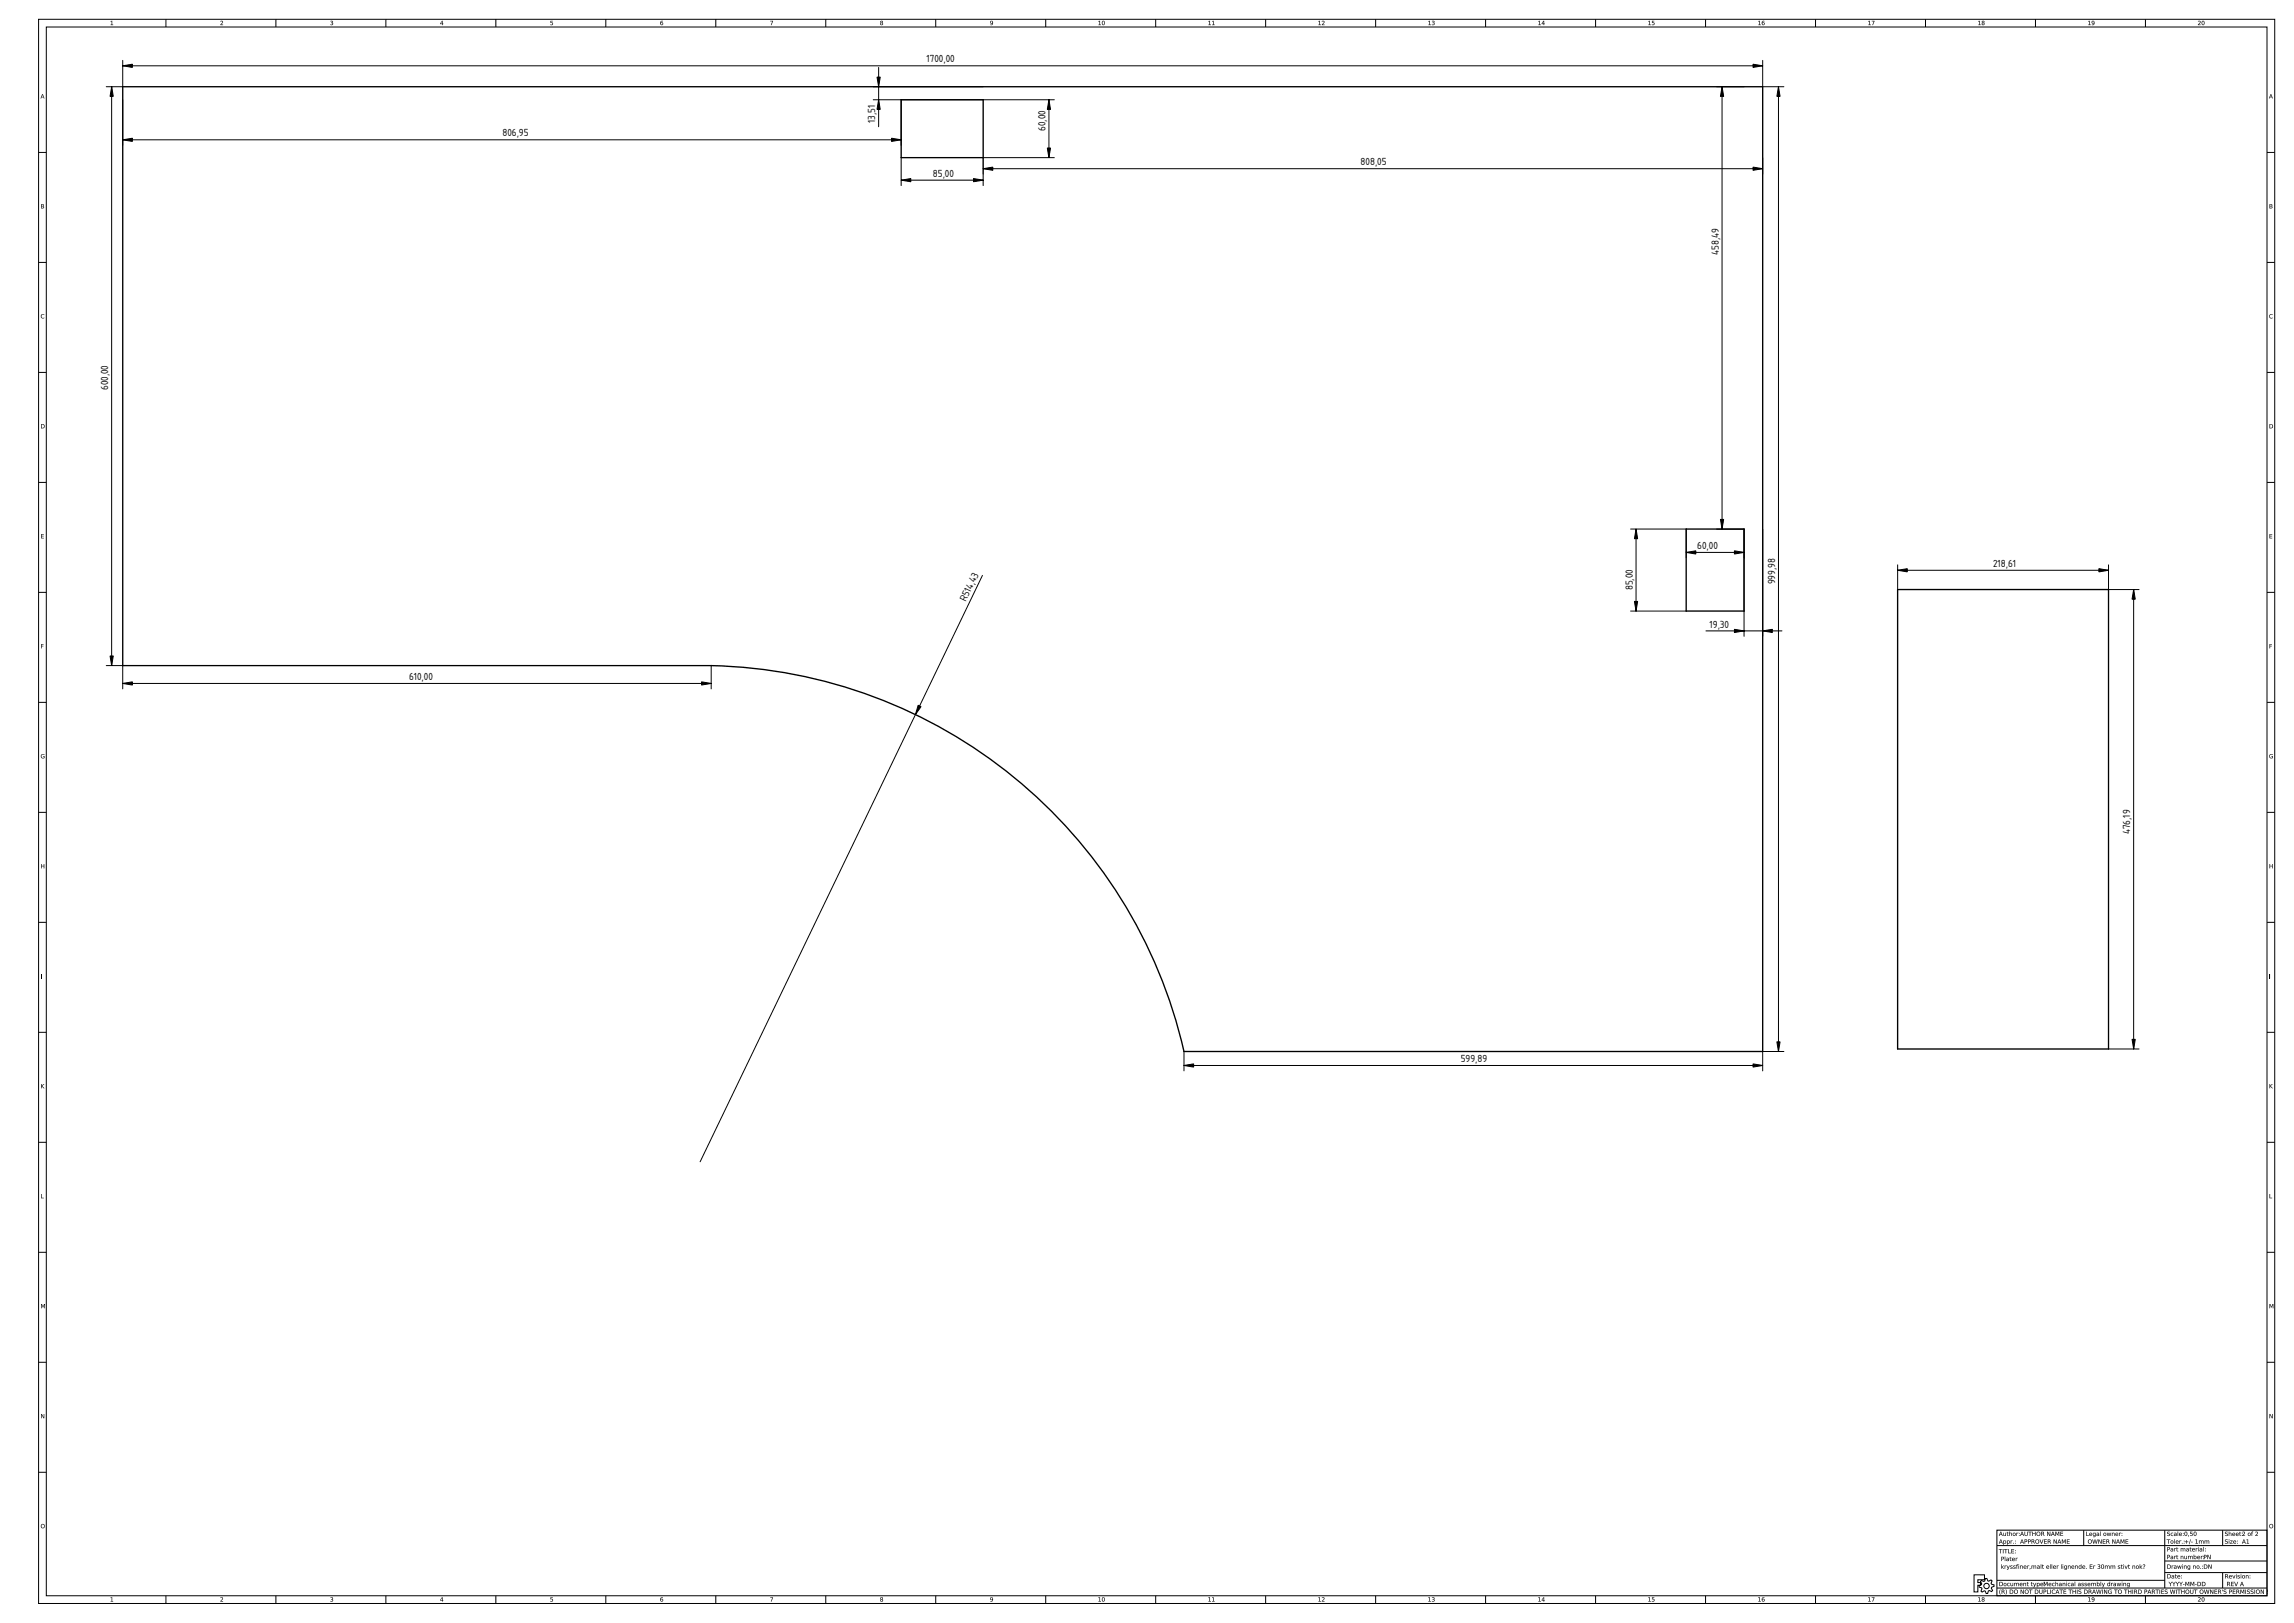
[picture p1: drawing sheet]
<svg xmlns="http://www.w3.org/2000/svg" width="1189mm" height="841mm" viewBox="0 0 1189 841" stroke-linecap="round" stroke-linejoin="round" font-family="sans-serif">
<defs><g id="words">
<g font-size="5">
<text x="480" y="32">1700,00</text>
<text x="454" y="64" transform="rotate(-90 454 64)">13,51</text>
<text x="260" y="71">806,95</text>
<text x="542" y="68" transform="rotate(-90 542 68)">60,00</text>
<text x="705" y="86">808,05</text>
<text x="483" y="92">85,00</text>
<text x="891" y="132" transform="rotate(-90 891 132)">458,49</text>
<text x="56" y="202" transform="rotate(-90 56 202)">600,00</text>
<text x="880" y="285">60,00</text>
<text x="1033" y="294">218,61</text>
<text x="846" y="306" transform="rotate(-90 846 306)">85,00</text>
<text x="920" y="303" transform="rotate(-90 920 303)">999,98</text>
<text x="501" y="312" transform="rotate(-64 501 312)">R514,43</text>
<text x="886" y="325">19,30</text>
<text x="212" y="352">610,00</text>
<text x="1104" y="432" transform="rotate(-90 1104 432)">476,19</text>
<text x="757" y="550">599,89</text>
</g>
</g></defs>
<g fill="none" stroke="#000" stroke-width=".52">
<path d="M20 10h1159v821h-1159zM24 14h1151v813h-1151zM86 10v4M143 10v4M200 10v4M257 10v4M314 10v4M371 10v4M428 10v4M485 10v4M542 10v4M599 10v4"/>
<path d="M656 10v4M713 10v4M770 10v4M827 10v4M884 10v4M941 10v4M998 10v4M1055 10v4M1112 10v4M20 79h4M1175 79h4M20 136h4"/>
<path d="M1175 136h4M20 193h4M1175 193h4M20 250h4M1175 250h4M20 307h4M1175 307h4M20 364h4M1175 364h4M20 421h4M1175 421h4M20 478h4"/>
<path d="M1175 478h4M21 505v2M1176 505v2M20 535h4M1175 535h4M20 592h4M1175 592h4M20 649h4M1175 649h4M20 706h4M1175 706h4M20 763h4"/>
<path d="M1175 763h4M1035 793h140v34h-140zM1080 793v8M1122 793v30M1152 793v8M1023 816h5v3h-3v1h1v1h-1v4h-2zM1027 819h1l1-1h1v1h2v1l1 1v1l-1 1 1 1-1 1-1-1-1 2h-1v-1h-2v-1v-1l-1-1 1-1-1-1zM1035 801h140M1035 819h87M1122 809h53M1122 815h53M1152 815v8"/>
<path d="M86 827v4M143 827v4M200 827v4M257 827v4M314 827v4M371 827v4M428 827v4M485 827v4M542 827v4M599 827v4M656 827v4M713 827v4"/>
<path d="M770 827v4M827 827v4M884 827v4M941 827v4M998 827v4M1035 823h140M1055 827v4M1112 827v4"/>
<circle cx="1030" cy="822" r="1.4"/>
</g>
<g fill="#000">
<path d="M57 11h1v2h1h-2h1v-2zM114 11a1 1 0 0 1 2 0 1.1 1.1 0 0 1-1 2h1h-2v-1a.7 .7 0 0 0 1 0 .7 .7 0 0 0-1-1zM171 11h2l-1 2h-1l1-1v-1zM285 11h1v1a.8 .8 0 0 1 1 0 .8 .8 0 0 1-1 1 .8 .8 0 0 1-1 0 .6 .6 0 0 0 1 0 .6 .6 0 0 0 0-1 .6 .6 0 0 0-1 0zM399 11h2l-1 2v-2zM21 163h1h1a.9 .9 0 0 0-1 0 .9 .9 0 0 0 0 1 .9 .9 0 0 0 1 1h-1h-1zM1176 163h1h1a.9 .9 0 0 0-1 0 .9 .9 0 0 0 0 1 .9 .9 0 0 0 1 1h-1h-1zM21 277h2h-1v1h1h-1v1h1h-2zM1176 277h2h-2v1h2h-2v1h2h-2zM21 334h2h-1v1v1zM1176 334h1h-1v1h1h-1v1zM21 391h1h1a.9 .9 0 0 0-1 0 .9 .9 0 0 0 0 1 .9 .9 0 0 0 1 1l-1-1h1v1h-2z"/>
<path d="M1176 391h1h1a.9 .9 0 0 0-1 0 .9 .9 0 0 0-1 1 1.1 1.1 0 0 0 2 1l-1-1h1v1h-2zM21 448l1 1h1v-1v2v-1h-1l-1 1zM1176 448v1h2v-1v2v-1h-2v1zM21 562l1 1 1-1-1 1 1 1-1-1-1 1zM1176 562v1l2-1-1 1 1 1-2-1v1zM21 619l1 2h1h-2zM1176 619v2h2h-2zM21 676l1 1 1-1v2v-2l-1 2v-2l-1 2zM1176 676l1 1 1-1v2v-2l-1 2-1-2v2zM21 733l2 2v-2v2l-1-2-1 2zM1176 733l2 2v-2v2l-2-2v2zM57 828h1v2h1h-2h1v-2z"/>
<path d="M114 828a1 1 0 0 1 2 0 .9 .9 0 0 1-1 1l1 1h-2v-1a.7 .7 0 0 0 1 0 .7 .7 0 0 0-1-1zM171 828h2l-1 2h-1l1-1v-1zM285 828h1v1a.8 .8 0 0 1 1 0 .8 .8 0 0 1-1 1 .8 .8 0 0 1-1 0 .6 .6 0 0 0 1 0 .6 .6 0 0 0 0-1 .6 .6 0 0 0-1 0zM399 828h2l-1 2v-2z"/>
<path d="M57 11h1v2h1h-2h1v-2zM57 11h1v2h-1h2h-1v-2z"/>
<path d="M114 11a1.1 1.1 0 0 1 2 1 1 1 0 0 1-1 1h1h-2a.9 .9 0 0 0 1-1 .9 .9 0 0 0 0-1zM114 11h1l-1 2h2h-1v-2z"/>
<path d="M171 11h1v1a.7 .7 0 0 1 0 1 .7 .7 0 0 1-1 0l1-1v-1zM171 11h1v1l-1 1h1l1-2z"/>
<path d="M229 11l-1 1h1zM229 11l1 1-1 1-1-1z"/>
<path d="M229 11l-1 1h1zM229 11v1h-1zM229 11l1 1-1 1-1-1zM229 11l-1 1 1 1 1-1z"/>
<path d="M285 11h1v1a.8 .8 0 0 1 1 0 .8 .8 0 0 1-1 1 .8 .8 0 0 1-1 0l1-1h-1zM285 11v1h1l-1 1a1 1 0 0 0 2 0 .8 .8 0 0 0-1-1v-1z"/>
<path d="M342 12a.5 .5 0 0 0 1 0 .5 .5 0 0 0-1 0zM342 11h2l-2 1a1 1 0 0 1 2 0 .8 .8 0 0 1-1 1 .8 .8 0 0 1-1-1z"/>
<path d="M342 12a.5 .5 0 0 1 1 0 .5 .5 0 0 1-1 0zM342 11h2l-2 1a1 1 0 0 1 2 0 .8 .8 0 0 1-1 1 .8 .8 0 0 1-1-1zM342 11v1a.9 .9 0 0 0 0 1 .9 .9 0 0 0 1 0 .9 .9 0 0 0 0-1h-1l2-1z"/>
<path d="M399 11h2l-1 2v-2zM399 11h1v2l1-2z"/>
<path d="M456 12a.5 .5 0 0 0 1 0 .5 .5 0 0 0-1 0zM456 11h2l-1 1a.6 .6 0 0 1 0 1 .6 .6 0 0 1-1 0 .7 .7 0 0 1 1-1zM456 11a.5 .5 0 0 0 1 0 .5 .5 0 0 0-1 0z"/>
<path d="M456 12a.5 .5 0 0 0 1 0 .5 .5 0 0 0-1 0zM456 12a.5 .5 0 0 1 1 0 .5 .5 0 0 1-1 0zM456 11h1v1a.7 .7 0 0 1 0 1 .7 .7 0 0 1-1 0 .7 .7 0 0 1 1-1zM456 11l1 1a.7 .7 0 0 0-1 1 .6 .6 0 0 0 1 0 .6 .6 0 0 0 0-1l1-1zM456 11a.5 .5 0 0 1 1 0 .5 .5 0 0 1-1 0z"/>
<path d="M513 11a1.1 1.1 0 0 1 2 1 1.1 1.1 0 0 1-2 1h1v-1h-1zM513 11v1h1l-1 1a1.1 1.1 0 0 0 2-1 1.1 1.1 0 0 0-2-1zM513 12a.5 .5 0 0 0 1 0 .5 .5 0 0 0-1 0zM513 12a.5 .5 0 0 1 1 0 .5 .5 0 0 1-1 0z"/>
<path d="M513 11a1.1 1.1 0 0 1 2 1 1.1 1.1 0 0 1-2 1h1v-1h-1zM513 12a.5 .5 0 0 0 1 0 .5 .5 0 0 0-1 0z"/>
<path d="M569 11h1v2h1h-2h1v-2zM571 12a1 1 0 0 0 2 0 1 1 0 0 0-2 0zM571 12a1 1 0 0 1 2 0 1 1 0 0 1-2 0z"/>
<path d="M569 11h1v2h1h-2h1v-2zM569 11h1v2h-1h2h-1v-2zM572 11h-1a.8 .8 0 0 0 0 1 .8 .8 0 0 0 1 0 .8 .8 0 0 0 0-1zM571 12a1 1 0 0 1 2 0 1 1 0 0 1-2 0zM571 12a1 1 0 0 1 2 0 1 1 0 0 1-2 0zM571 12a1 1 0 0 0 2 0 1 1 0 0 0-2 0z"/>
<path d="M626 11h1v2h1h-2h1v-2zM628 11h1v2h-1h1v-2z"/>
<path d="M626 11h1v2h1h-2h1v-2zM626 11h1v2h-1h2h-1v-2zM628 11h1v2h-1h1v-2zM628 11h1v2h-1h1v-2z"/>
<path d="M683 11h1v2h1h-2h1v-2zM685 11a.9 .9 0 0 1 1 0 1 1 0 0 1 0 2h-1v-1a.7 .7 0 0 0 1 0 .7 .7 0 0 0-1-1z"/>
<path d="M683 11h1v2h1h-2h1v-2zM683 11h1v2h-1h2h-1v-2zM685 11a1 1 0 0 1 1 1 1 1 0 0 1-1 1h1h-1a.9 .9 0 0 0 1-1 .9 .9 0 0 0 0-1zM685 11h1l-1 2h1h-1l1-2z"/>
<path d="M740 11h1v2h1h-2h1v-2zM742 11h1v2h-1l1-1h-1l1-1z"/>
<path d="M740 11h1v2h1h-2h1v-2zM740 11h1v2h-1h2h-1v-2zM742 11h1v1a.7 .7 0 0 1 0 1 .7 .7 0 0 1-1 0l1-1h-1l1-1zM742 11h1l-1 1h1l-1 1h1v-2z"/>
<path d="M797 11h1v2h1h-2h1v-2zM800 11l-1 1h1zM800 11l1 1-1 1-1-1z"/>
<path d="M797 11h1v2h1h-2h1v-2zM797 11h1v2h-1h2h-1v-2zM800 11l-1 1h1zM800 11v1h-1zM800 11l1 1-1 1-1-1zM800 11l-1 1 1 1 1-1z"/>
<path d="M854 11h1v2h1h-2h1v-2zM856 11h1h-1v1a.8 .8 0 0 1 1 0 .8 .8 0 0 1 0 1 .8 .8 0 0 1-1 0 .6 .6 0 0 0 1 0 .6 .6 0 0 0 0-1 .6 .6 0 0 0-1 0z"/>
<path d="M854 11h1v2h1h-2h1v-2zM854 11h1v2h-1h2h-1v-2zM856 11h1h-1v1a.8 .8 0 0 1 1 0 .8 .8 0 0 1 0 1 .8 .8 0 0 1-1 0l1-1h-1zM856 11v1h1l-1 1a.8 .8 0 0 0 1 0 .8 .8 0 0 0-1-1v-1h1z"/>
<path d="M911 11h1v2h1h-2h1v-2zM913 12a.5 .5 0 0 0 1 0 .5 .5 0 0 0-1 0zM913 11h1l-1 1a.8 .8 0 0 1 1 0 .8 .8 0 0 1 0 1 .8 .8 0 0 1-1-1z"/>
<path d="M911 11h1v2h1h-2h1v-2zM911 11h1v2h-1h2h-1v-2zM913 12a.5 .5 0 0 0 1 0 .5 .5 0 0 0-1 0zM913 12a.5 .5 0 0 1 1 0 .5 .5 0 0 1-1 0zM913 11h1l-1 1a.8 .8 0 0 1 1 0 .8 .8 0 0 1 0 1 .8 .8 0 0 1-1-1zM913 11v1a.9 .9 0 0 0 0 1 .9 .9 0 0 0 1 0 .9 .9 0 0 0 0-1h-1l1-1z"/>
<path d="M968 11h1v2h1h-2h1v-2zM970 11h1v2v-2z"/>
<path d="M968 11h1v2h1h-2h1v-2zM968 11h1v2h-1h2h-1v-2zM970 11h1v2v-2zM970 11h1v2v-2z"/>
<path d="M1025 11h1v2h1h-2h1v-2zM1027 12a.5 .5 0 0 0 1 0 .5 .5 0 0 0-1 0zM1027 11h1v1a.6 .6 0 0 1 0 1 .6 .6 0 0 1-1 0 .6 .6 0 0 1 0-1zM1027 11a.5 .5 0 0 0 1 0 .5 .5 0 0 0-1 0z"/>
<path d="M1025 11h1v2h1h-2h1v-2zM1025 11h1v2h-1h2h-1v-2zM1027 12a.5 .5 0 0 0 1 0 .5 .5 0 0 0-1 0zM1027 12a.5 .5 0 0 1 1 0 .5 .5 0 0 1-1 0zM1027 11h1v1a.7 .7 0 0 1 0 1 .7 .7 0 0 1-1 0 .7 .7 0 0 1 0-1zM1027 11v1a.6 .6 0 0 0 0 1 .6 .6 0 0 0 1 0 .6 .6 0 0 0 0-1v-1zM1027 11a.5 .5 0 0 0 1 0 .5 .5 0 0 0-1 0zM1027 11a.5 .5 0 0 1 1 0 .5 .5 0 0 1-1 0z"/>
<path d="M1082 11h1v2h1h-2h1v-2zM1084 11a1.1 1.1 0 0 1 2 1 1.1 1.1 0 0 1-2 1h1v-1h-1zM1084 12a.5 .5 0 0 0 1 0 .5 .5 0 0 0-1 0z"/>
<path d="M1082 11h1v2h1h-2h1v-2zM1082 11h1v2h-1h2h-1v-2zM1084 11a1.1 1.1 0 0 1 2 1 1.1 1.1 0 0 1-2 1h1v-1h-1zM1084 11v1h1l-1 1a1 1 0 0 0 1-1 1 1 0 0 0-1-1zM1084 12a.5 .5 0 0 0 1 0 .5 .5 0 0 0-1 0zM1084 12a.5 .5 0 0 1 1 0 .5 .5 0 0 1-1 0z"/>
<path d="M1139 11a.9 .9 0 0 1 1 0 1 1 0 0 1 0 2h-1v-1a.7 .7 0 0 0 1 0 .7 .7 0 0 0-1-1zM1141 12a.8 .8 0 0 0 1 0 .8 .8 0 0 0-1 0zM1141 12a1 1 0 0 1 2 0 1 1 0 0 1-2 0z"/>
<path d="M1139 11a1 1 0 0 1 1 1 1 1 0 0 1-1 1h1h-1a.9 .9 0 0 0 1-1 .9 .9 0 0 0 0-1zM1139 11h1l-1 2h1h-1l1-2zM1142 11h-1a.8 .8 0 0 0 0 1 .8 .8 0 0 0 1 0 .8 .8 0 0 0 0-1zM1141 12a1 1 0 0 1 2 0 1 1 0 0 1-2 0zM1141 12a1 1 0 0 1 2 0 1 1 0 0 1-2 0zM1141 12a1 1 0 0 0 2 0 1 1 0 0 0-2 0z"/>
<path d="M22 49v1zM22 49l1 2v-1l-2 1z"/>
<path d="M22 49v1zM22 49v1zM22 49l1 2v-1l-2 1zM22 49l-1 2 1-1 1 1z"/>
<path d="M1177 49l-1 1h1zM1177 49l1 2-1-1-1 1z"/>
<path d="M1177 49l-1 1h1zM1177 49v1h-1zM1177 49l1 2-1-1-1 1zM1177 49l-1 2v-1l2 1z"/>
<path d="M22 107v1v-1zM22 106v1zM21 106h2v2h-2z"/>
<path d="M22 107v1v-1zM22 107v1zM22 106v1zM22 106v1zM21 106h2v2h-2zM21 106v2h2v-2z"/>
<path d="M1176 107v1h1v-1zM1176 106v1h1zM1176 106h2v2h-2z"/>
<path d="M1176 107v1h1v-1zM1176 107h1v1h-1zM1176 106v1h1zM1176 106l1 1h-1zM1176 106h2v2h-2zM1176 106v2h2v-2z"/>
<path d="M21 163h1h1a.8 .8 0 0 0-1 0 .8 .8 0 0 0 0 1 .8 .8 0 0 0 1 0 1.1 1.1 0 0 1-2 1 1.1 1.1 0 0 1 0-2zM21 163v2h1h1a.9 .9 0 0 1-1-1 .9 .9 0 0 1 0-1 .9 .9 0 0 1 1 0h-1z"/>
<path d="M1176 163h1h1a.8 .8 0 0 0-1 0 .8 .8 0 0 0 0 1 .8 .8 0 0 0 1 0 1.1 1.1 0 0 1-2 1 1.1 1.1 0 0 1 0-2zM1176 163v2h1h1a.9 .9 0 0 1-1-1 .9 .9 0 0 1 0-1 .9 .9 0 0 1 1 0h-1z"/>
<path d="M22 220v2l1-2zM21 220a1.2 1.2 0 0 1 2 1 1.2 1.2 0 0 1-2 1z"/>
<path d="M22 220v2l1-2zM22 220a.9 .9 0 0 1 1 1 .9 .9 0 0 1-1 1zM21 220a1.3 1.3 0 0 1 2 1 1.3 1.3 0 0 1-2 1zM21 220v2a1.2 1.2 0 0 0 2-1 1.2 1.2 0 0 0-2-1z"/>
<path d="M1176 220v2h1l1-2zM1176 220a1.2 1.2 0 0 1 2 1 1.2 1.2 0 0 1-2 1z"/>
<path d="M1176 220v2h1l1-2zM1176 220a1.1 1.1 0 0 1 2 1 1.1 1.1 0 0 1-2 1zM1176 220a1.3 1.3 0 0 1 2 1 1.3 1.3 0 0 1-2 1zM1176 220v2a1.2 1.2 0 0 0 2-1 1.2 1.2 0 0 0-2-1z"/>
<path d="M21 277h2h-1v1h1h-1v1h1h-2zM21 277v2h2h-1v-1h1h-1v-1h1z"/>
<path d="M1176 277h2h-2v1h2h-2v1h2h-2zM1176 277v2h2h-2v-1h2h-2v-1h2z"/>
<path d="M21 334h2h-1v1v1zM21 334l1 2v-1v-1h1z"/>
<path d="M1176 334h1h-1v1h1h-1v1zM1176 334v2v-1h1h-1v-1h1z"/>
<path d="M21 391h1h1a.9 .9 0 0 0-1 0 .9 .9 0 0 0 0 1 .9 .9 0 0 0 1 1l-1-1h1v1a1.2 1.2 0 0 1-2 0 1.2 1.2 0 0 1 0-2zM21 391l1 2h1v-1h-1h1a.9 .9 0 0 1-1 1 1.1 1.1 0 0 1-1-2 .9 .9 0 0 1 1 0h1h-1z"/>
<path d="M1176 391h1h1a.9 .9 0 0 0-1 0 .9 .9 0 0 0 0 1 .9 .9 0 0 0 1 1l-1-1h1v1a1.2 1.2 0 0 1-2 0 1.2 1.2 0 0 1 0-2zM1176 391l1 2h1v-1h-1h1a1.1 1.1 0 0 1-2 1 1 1 0 0 1 0-2 .9 .9 0 0 1 1 0h1h-1z"/>
<path d="M21 448l1 1h1v-1v2v-1h-1l-1 1zM21 448v2l1-1h1v1v-2v1h-1z"/>
<path d="M1176 448v1h2v-1v2v-1h-2v1zM1176 448v2v-1h2v1v-2v1h-2z"/>
<path d="M21 505l1 2zM21 505l1 2z"/>
<path d="M1176 505v2zM1176 505v2z"/>
<path d="M21 562l1 1 1-1-1 1 1 1-1-1-1 1zM21 562v2l1-1 1 1-1-1 1-1-1 1z"/>
<path d="M1176 562v1l2-1-1 1 1 1-2-1v1zM1176 562v2v-1l2 1-1-1 1-1-2 1z"/>
<path d="M21 619l1 2h1h-2zM21 619v2h2h-1z"/>
<path d="M1176 619v2h2h-2zM1176 619v2h2h-2z"/>
<path d="M21 676l1 1 1-1v2v-2l-1 2v-2l-1 2zM21 676v2l1-2v2l1-2v2v-2l-1 1z"/>
<path d="M1176 676l1 1 1-1v2v-2l-1 2-1-2v2zM1176 676v2v-2l1 2 1-2v2v-2l-1 1z"/>
<path d="M21 733l2 2v-2v2l-1-2-1 2zM21 733v2l1-2 1 2v-2v2z"/>
<path d="M1176 733l2 2v-2v2l-2-2v2zM1176 733v2v-2l2 2v-2v2z"/>
<path d="M21 791a1 1 0 0 0 2 0 1 1 0 0 0-2 0zM21 791a1.1 1.1 0 0 1 2 0 1.1 1.1 0 0 1-2 0z"/>
<path d="M21 791a1 1 0 0 0 2 0 1 1 0 0 0-2 0zM21 791a1 1 0 0 1 2 0 1 1 0 0 1-2 0zM21 791a1.1 1.1 0 0 1 2 0 1.1 1.1 0 0 1-2 0zM21 791a1.1 1.1 0 0 0 2 0 1.1 1.1 0 0 0-2 0z"/>
<path d="M1037 794v1zM1037 794l1 2-1-1-1 1zM1038 794l1 2 1-2v2h-2zM1040 794h1h-1l1 2h-1zM1041 794l1 1 1-1v2l-1-2-1 2zM1043 795a.6 .6 0 0 0 1 0 .6 .6 0 0 0-1 0zM1043 795a1 1 0 0 1 2 0 1 1 0 0 1-2 0zM1045 794h1l-1 2zM1046 796h1zM1046 794l1 1z"/>
<path d="M1037 798v1zM1037 798l1 2-1-1-1 1zM1038 798v1a.7 .7 0 0 1 1 0 .7 .7 0 0 1 0 1 .7 .7 0 0 1-1 0v1zM1038 799a.6 .6 0 0 0 1 0 .6 .6 0 0 0-1 0zM1040 798v1a.7 .7 0 0 1 1 0 .7 .7 0 0 1 0 1 .7 .7 0 0 1-1 0v1zM1040 799a.6 .6 0 0 0 1 0 .6 .6 0 0 0-1 0zM1042 798h1l-1 2zM1043 800h1zM1044 800h1zM1044 798l1 1z"/>
<path d="M1037 794v1zM1037 794v1h-1zM1037 794l1 2-1-1-1 1zM1037 794l-1 2v-1l2 1zM1038 794l1 2 1-2v2h-2zM1038 794v2h2v-2l-1 2zM1040 794h1h-1l1 2h-1zM1040 794v2h1l-1-1v-1h1zM1041 794l1 1 1-1v2l-1-2-1 2zM1041 794v2l1-2 1 2v-2l-1 1zM1043 795a.5 .5 0 0 0 1 0 .5 .5 0 0 0-1 0zM1043 795a.6 .6 0 0 1 1 0 .6 .6 0 0 1-1 0zM1043 795a1 1 0 0 1 2 0 1 1 0 0 1-2 0zM1043 795a1 1 0 0 0 2 0 1 1 0 0 0-2 0zM1045 794h1l-1 2zM1045 794v2v-1l1-1zM1046 796h1zM1046 796h1zM1046 794l1 1zM1046 794l1 1z"/>
<path d="M1037 798v1zM1037 798v1h-1zM1037 798l1 2-1-1-1 1zM1037 798l-1 2v-1l2 1zM1038 798v1a.7 .7 0 0 1 1 0 .7 .7 0 0 1 0 1 .7 .7 0 0 1-1 0v1zM1038 798v3v-1a.7 .7 0 0 0 1 0 .7 .7 0 0 0 0-1 .7 .7 0 0 0-1 0zM1038 799a.5 .5 0 0 0 1 0 .5 .5 0 0 0-1 0zM1038 799a.6 .6 0 0 1 1 0 .6 .6 0 0 1-1 0zM1040 798v1a.7 .7 0 0 1 1 0 .7 .7 0 0 1 0 1 .7 .7 0 0 1-1 0v1zM1040 798v3v-1a.7 .7 0 0 0 1 0 .7 .7 0 0 0 0-1 .7 .7 0 0 0-1 0zM1040 799a.5 .5 0 0 0 1 0 .5 .5 0 0 0-1 0zM1040 799a.6 .6 0 0 1 1 0 .6 .6 0 0 1-1 0zM1042 798h1l-1 2zM1042 798v2v-1l1-1zM1043 800h1zM1043 800h1zM1044 800h1zM1044 800h1zM1044 798l1 1zM1044 798l1 1z"/>
<path d="M1048 794v1zM1048 794l1 2-1-1-1 1zM1049 794l1 2 1-2-1 2h-1zM1051 794h2h-1v2v-2zM1053 794l1 1h1v-1v2v-1h-1l-1 1zM1056 795a.8 .8 0 0 0 1 0 .8 .8 0 0 0-1 0zM1055 795a1.1 1.1 0 0 1 2 0 1.1 1.1 0 0 1-2 0zM1058 794h1v1l1 1-2-1v1zM1058 794v1h1v-1zM1061 794l1 2 1-2v2l-2-2v2zM1064 794l-1 1h1zM1064 794l1 2-1-1-1 1zM1065 794l1 1 1-1v2v-2l-1 1-1-1v2zM1068 794h1h-1v1h1h-1v1h1h-1z"/>
<path d="M1048 798v1zM1048 798l1 2-1-1-1 1zM1050 798v1v-1zM1049 798h2l-1 1v1zM1051 798v1h1v-1zM1051 798h1v1h-1v1zM1053 798h1v1l1 1-2-1v1zM1053 798v1h1v-1zM1055 799a1 1 0 0 0 2 0 1 1 0 0 0-2 0zM1055 799a1.1 1.1 0 0 1 2 0 1.1 1.1 0 0 1-2 0zM1057 798l1 2 1-2-1 2zM1059 798h2h-1v1h1h-1v1h1h-2zM1061 798h2l-1 1 1 1-1-1-1 1zM1062 798v1v-1zM1064 798l2 2v-2v2l-1-2-1 2zM1067 798v1h1zM1067 798l1 2v-1l-2 1zM1069 798l1 1 1-1v2l-1-2v1l-1-1v2zM1071 798h2h-2v1h1h-1v1h2h-2z"/>
<path d="M1048 794v1zM1048 794v1h-1zM1048 794l1 2-1-1-1 1zM1048 794l-1 2v-1l2 1zM1049 794l1 2 1-2v2h-2zM1049 794v2h1l1-2-1 2zM1051 794h2h-1v2v-2zM1051 794h1v2v-2h1zM1053 794l1 1h1v-1v2v-1h-1l-1 1zM1053 794v2l1-1h1v1v-2v1h-1zM1056 795a.8 .8 0 0 0 1 0 .8 .8 0 0 0-1 0zM1056 795a.8 .8 0 0 1 1 0 .8 .8 0 0 1-1 0zM1055 795a1.5 1.5 0 0 1 3 0 1.5 1.5 0 0 1-3 0zM1055 795a1.1 1.1 0 0 0 2 0 1.1 1.1 0 0 0-2 0zM1058 794h1v1l1 1-2-1v1zM1058 794v2v-1l2 1-1-1v-1zM1058 794v1h1zM1058 794h1v1h-1zM1061 794l1 2 1-2v2l-2-2v2zM1061 794v2v-2l2 2v-2l-1 2zM1064 794l-1 1h1zM1064 794v1h-1zM1064 794l1 2-1-1-1 1zM1064 794l-1 2v-1l2 1zM1065 794l1 1 1-1v2v-2l-1 2-1-2v2zM1065 794v2l1-2v1l1-1v2v-2l-1 1zM1068 794h1h-1v1h1h-1v1h1h-1zM1068 794v2h1h-1v-1h1h-1v-1h1z"/>
<path d="M1048 798v1zM1048 798v1h-1zM1048 798l1 2-1-1-1 1zM1048 798l-1 2v-1l2 1zM1050 798v1v-1zM1050 798v1zM1049 798h2l-1 1v1zM1049 798l1 2v-1l1-1zM1051 798v1h1v-1zM1051 798h1v1h-1zM1051 798h1v1h-1v1zM1051 798v2v-1h1v-1zM1053 798h1v1l1 1-2-1v1zM1053 798v2v-1l2 1-1-1v-1zM1053 798v1h1zM1053 798h1v1h-1zM1055 799a1 1 0 0 0 2 0 1 1 0 0 0-2 0zM1055 799a1 1 0 0 1 2 0 1 1 0 0 1-2 0zM1055 799a1.1 1.1 0 0 1 2 0 1.1 1.1 0 0 1-2 0zM1055 799a1.1 1.1 0 0 0 2 0 1.1 1.1 0 0 0-2 0zM1057 798l1 2 1-2-1 2zM1057 798l1 2 1-2-1 2zM1059 798h2h-1v1h1h-1v1h1h-2zM1059 798v2h2h-1v-1h1h-1v-1h1zM1061 798h2l-1 1 1 1-1-1-1 1zM1061 798v2l1-1 1 1-1-1 1-1zM1062 798v1zM1062 798v1zM1064 798l2 2v-2v2l-1-2-1 2zM1064 798v2l1-2 1 2v-2v2zM1067 798v1h1zM1067 798l1 1h-1zM1067 798l1 2v-1l-2 1zM1067 798l-1 2 1-1 1 1zM1069 798l1 1 1-1v2l-1-2v2l-1-2v2zM1069 798v2v-2v1l1-1 1 2v-2l-1 1zM1071 798h2h-2v1h2h-2v1h2h-2zM1071 798v2h2h-2v-1h1h-1v-1h2z"/>
<path d="M1081 794v2h2h-2zM1083 794h1v1h-1l1 1h-1zM1083 795h1zM1085 795a.5 .5 0 0 0 1 0 .5 .5 0 0 0-1 0zM1085 794h1v2h-1h1h-1zM1087 794h1v2a.7 .7 0 0 1-1 0 .7 .7 0 0 1 0-1 .7 .7 0 0 1 1 0zM1088 794l1 2zM1090 795a.6 .6 0 0 0 1 0 .6 .6 0 0 0-1 0zM1090 795a1 1 0 0 1 2 0 1 1 0 0 1-2 0zM1092 794v2l1-2v2l1-2v2l-1-1-1 1zM1094 794h2v2l-1-2-1 2zM1096 794h2v1h-1l1 1h-1zM1097 795h1zM1098 794h1v2zM1100 794v1z"/>
<path d="M1081 794v2h2h-2zM1081 794v2h2h-2zM1083 794h1v1h-1l1 1a.9 .9 0 0 1-1 0 1 1 0 0 1 0-2zM1083 794v2h1l-1-1h1v-1zM1083 795h1zM1083 795h1h-1zM1085 795a.5 .5 0 0 0 1 0 .5 .5 0 0 0-1 0zM1085 795a.6 .6 0 0 1 1 0 .6 .6 0 0 1-1 0zM1085 794h1v2h-1h1h-1zM1085 794v2h1h-1h1v-2zM1087 795a.5 .5 0 0 0 1 0 .5 .5 0 0 0-1 0zM1087 795a.5 .5 0 0 1 1 0 .5 .5 0 0 1-1 0zM1087 794h1v2a.7 .7 0 0 1-1 0 .7 .7 0 0 1 0-1 .7 .7 0 0 1 1 0zM1087 794l1 1a.7 .7 0 0 0-1 0 .7 .7 0 0 0 0 1 .7 .7 0 0 0 1 0v-2zM1088 794l1 2zM1088 794l1 2zM1090 795a.5 .5 0 0 0 1 0 .5 .5 0 0 0-1 0zM1090 795a.6 .6 0 0 1 1 0 .6 .6 0 0 1-1 0zM1090 795a1 1 0 0 1 2 0 1 1 0 0 1-2 0zM1090 795a1 1 0 0 0 2 0 1 1 0 0 0-2 0zM1092 794v2l1-2v2l1-2v2l-1-1-1 1zM1092 794v2l1-1 1 1v-2l-1 2v-2l-1 2zM1094 794h2v2l-1-2-1 2zM1094 794v2l1-2 1 2v-2zM1096 794h2v1h-1l1 1a1 1 0 0 1-2 0 1 1 0 0 1 0-2zM1097 794v2h1l-1-1h1v-1zM1097 795h1zM1097 795h1h-1zM1098 794h1v2zM1098 794l1 2v-1v-1zM1100 794v1zM1100 794v1z"/>
<path d="M1082 799a1 1 0 0 0 2 0 1 1 0 0 0-2 0zM1082 799a1.1 1.1 0 0 1 2 0 1.1 1.1 0 0 1-2 0zM1084 798l1 2 1-2v2l1-2v2l-1-2-1 2zM1088 798l1 2v-2v2l-1-2v2zM1090 798h1h-1v1h1h-1v1h1h-1zM1092 798h1v1v1l-1-1v1zM1092 798v1h1v-1zM1095 798l1 2v-2v2l-1-2v2zM1098 798l-1 1h1zM1097 798l2 2-1-1-1 1zM1099 798l1 1 1-1v2v-2l-1 1-1-1v2zM1102 798h1h-1v1h1h-1v1h1h-1z"/>
<path d="M1082 799a1 1 0 0 0 2 0 1 1 0 0 0-2 0zM1082 799a1 1 0 0 1 2 0 1 1 0 0 1-2 0zM1082 799a1.1 1.1 0 0 1 2 0 1.1 1.1 0 0 1-2 0zM1082 799a1.1 1.1 0 0 0 2 0 1.1 1.1 0 0 0-2 0zM1084 798l1 2 1-2v2l1-2v2l-1-2-1 2zM1084 798l1 2 1-2 1 2v-2l-1 2v-2l-1 2zM1087 798l2 2v-2v2l-1-2-1 2zM1088 798v2v-2l1 2v-2v2zM1090 798h1h-1v1h1h-1v1h1h-1zM1090 798v2h1h-1v-1h1h-1v-1h1zM1092 798h1v1v1l-1-1v1zM1092 798v2v-1l1 1v-1v-1zM1092 798v1h1zM1092 798h1v1h-1zM1095 798l1 2v-2v2l-1-2v2zM1095 798v2v-2l1 2v-2v2zM1098 798l-1 1h1zM1098 798v1h-1zM1097 798l2 2-1-1-1 1zM1097 798v2v-1l2 1zM1099 798l1 1 1-1v2v-2l-1 2-1-2v2zM1099 798v2v-2l1 1 1-1v2v-2l-1 1zM1102 798h1h-1v1h1h-1v1h1h-1zM1102 798v2h1h-1v-1h1h-1v-1h1z"/>
<path d="M1123 798h2h-1v2v-2zM1125 799a.6 .6 0 0 0 1 0 .6 .6 0 0 0-1 0zM1125 799a.8 .8 0 0 1 1 0 .8 .8 0 0 1-1 0zM1127 798v2zM1128 798h1v1h-1l1 1h-1zM1128 799h1zM1129 798h1v2zM1132 798v1z"/>
<path d="M1123 798h2h-1v2v-2zM1123 798h1v2v-2h1zM1125 799a.5 .5 0 0 0 1 0 .5 .5 0 0 0-1 0zM1125 799a.6 .6 0 0 1 1 0 .6 .6 0 0 1-1 0zM1125 799a.8 .8 0 0 1 1 0 .8 .8 0 0 1-1 0zM1125 799a.8 .8 0 0 0 1 0 .8 .8 0 0 0-1 0zM1127 798v2zM1127 798v2zM1128 798h1v1h-1l1 1a.9 .9 0 0 1-1 0 1 1 0 0 1 0-2zM1128 798v2h1l-1-1h1v-1zM1128 799h1zM1128 799h1h-1zM1129 798h1v2zM1129 798l1 2v-1v-1zM1132 798v1zM1132 798v1z"/>
<path d="M1123 794h1h-1a1.1 1.1 0 0 1 2 1 .8 .8 0 0 1-1 1 .8 .8 0 0 1-1 0 .7 .7 0 0 0 1 0 .7 .7 0 0 0 0-1 .7 .7 0 0 0-1 0zM1125 794l1 1a.6 .6 0 0 0-1 0 .6 .6 0 0 0 0 1 .6 .6 0 0 0 1 0h-1zM1127 795a.5 .5 0 0 0 1 0 .5 .5 0 0 0-1 0zM1127 794h1v2a.7 .7 0 0 1-1 0 .7 .7 0 0 1 0-1 .7 .7 0 0 1 1 0zM1129 794v2zM1129 794h2v1h-1l1 1h-2zM1130 795h1zM1131 796h1zM1131 794l1 1z"/>
<path d="M1123 794h1h-1l1 1a.8 .8 0 0 1 1 1 1 1 0 0 1-2 0v-1h1h-1zM1123 794v1h1l-1 1a.8 .8 0 0 0 1 0 .8 .8 0 0 0 0-1l-1-1h1zM1125 794l1 1a.6 .6 0 0 0-1 0 .6 .6 0 0 0 0 1 .6 .6 0 0 0 1 0 .8 .8 0 0 1-1 0 1 1 0 0 1 0-2zM1125 794v2h1a.6 .6 0 0 1-1 0 .6 .6 0 0 1 0-1 .6 .6 0 0 1 1 0zM1127 795a.5 .5 0 0 0 1 0 .5 .5 0 0 0-1 0zM1127 795a.5 .5 0 0 1 1 0 .5 .5 0 0 1-1 0zM1127 794h1v2a.7 .7 0 0 1-1 0 .7 .7 0 0 1 0-1 .7 .7 0 0 1 1 0zM1127 794l1 1a.7 .7 0 0 0-1 0 .7 .7 0 0 0 0 1 .7 .7 0 0 0 1 0v-2zM1129 794v2zM1129 794v2zM1129 794h2v1h-1l1 1a1 1 0 0 1-2 0 1 1 0 0 1 0-2zM1129 794l1 2h1l-1-1h1v-1zM1130 795h1zM1130 795h1h-1zM1131 796h1zM1131 796h1zM1131 794l1 1zM1131 794l1 1z"/>
<path d="M1132 795a1 1 0 0 0 2 0 1 1 0 0 0-2 0zM1132 795a1 1 0 0 1 2 0 1 1 0 0 1-2 0zM1135 794h1h-1v1a.8 .8 0 0 1 1 0 .8 .8 0 0 1 0 1 .8 .8 0 0 1-1 0 .6 .6 0 0 0 1 0 .6 .6 0 0 0 0-1 .6 .6 0 0 0-1 0zM1137 795a.8 .8 0 0 0 1 0 .8 .8 0 0 0-1 0zM1137 795a1 1 0 0 1 2 0 1 1 0 0 1-2 0z"/>
<path d="M1133 794h-1a.8 .8 0 0 0 0 1 .8 .8 0 0 0 1 0 .8 .8 0 0 0 0-1zM1132 795a1 1 0 0 1 2 0 1 1 0 0 1-2 0zM1132 795a1 1 0 0 1 2 0 1 1 0 0 1-2 0zM1132 795a1 1 0 0 0 2 0 1 1 0 0 0-2 0zM1135 794h1h-1v1a.8 .8 0 0 1 1 0 .8 .8 0 0 1 0 1 .8 .8 0 0 1-1 0l1-1h-1zM1135 794v1h1l-1 1a.8 .8 0 0 0 1 0 .8 .8 0 0 0-1-1v-1h1zM1137 794a.8 .8 0 0 0 0 1 .8 .8 0 0 0 1 0 .8 .8 0 0 0 0-1zM1137 795a.8 .8 0 0 1 1 0 .8 .8 0 0 1-1 0zM1137 795a1 1 0 0 1 2 0 1 1 0 0 1-2 0zM1137 795a1 1 0 0 0 2 0 1 1 0 0 0-2 0z"/>
<path d="M1132 799h1v-1v1h1h-1v1v-1zM1135 798l-1 2zM1138 798h1v2h-1v-2zM1140 798h2v2l-1-2v2l-1-2v2zM1143 798h2v2l-1-2v2l-1-2v2z"/>
<path d="M1132 799h1v-1v1h1h-1v1v-1zM1133 798v1h-1h1v1v-1h1h-1zM1135 798l-1 2zM1135 798l-1 2zM1138 798h1v2h-1v-2zM1138 798v2h1v-2zM1140 798h2v2l-1-2v2l-1-2v2zM1140 798v2v-2l1 2v-2l1 2v-2zM1143 798h2v2l-1-2v2l-1-2v2zM1143 798v2v-2l1 2v-2l1 2v-2z"/>
<path d="M1153 794h1h-1a1.1 1.1 0 0 1 2 1 .8 .8 0 0 1-1 1 .8 .8 0 0 1-1 0 .7 .7 0 0 0 1 0 .7 .7 0 0 0 0-1 .7 .7 0 0 0-1 0zM1155 794v1l1-1v2v-2l-1 2zM1157 794h1v1h-1l1 1h-1zM1157 795h1zM1159 794h1v1h-1l1 1h-1zM1159 795h1zM1161 794v2zM1162 794v1z"/>
<path d="M1153 798h1h-1a1.1 1.1 0 0 1 2 1 .8 .8 0 0 1-1 1 .8 .8 0 0 1-1 0 .7 .7 0 0 0 1 0 .7 .7 0 0 0 0-1 .7 .7 0 0 0-1 0zM1155 798v2zM1156 798h1l-1 2h1h-1l1-2zM1158 798h1v1h-1l1 1h-1zM1158 799h1zM1159 800h1zM1159 798l1 1z"/>
<path d="M1153 794h1h-1l1 1a.8 .8 0 0 1 1 1 1 1 0 0 1-2 0v-1h1h-1zM1153 794v1h1l-1 1a.8 .8 0 0 0 1 0 .8 .8 0 0 0 0-1l-1-1h1zM1155 794v1l1-1v2v-2l-1 2zM1155 794v2l1-2v2v-2l-1 1zM1157 794h1v1h-1l1 1a.9 .9 0 0 1-1 0 1 1 0 0 1 0-2zM1157 794v2h1l-1-1h1v-1zM1157 795h1zM1157 795h1h-1zM1159 794h1v1h-1l1 1a.9 .9 0 0 1-1 0 1 1 0 0 1 0-2zM1159 794v2h1l-1-1h1v-1zM1159 795h1zM1159 795h1h-1zM1161 794v2zM1161 794v2v-1v-1zM1162 794v1zM1162 794v1z"/>
<path d="M1153 798h1h-1l1 1a.8 .8 0 0 1 1 1 1 1 0 0 1-2 0v-1h1h-1zM1153 798v1h1l-1 1a.8 .8 0 0 0 1 0 .8 .8 0 0 0 0-1l-1-1h1zM1155 798v2zM1155 798v2zM1156 798h1l-1 2h1h-1l1-1zM1156 798h1l-1 2h1h-1l1-2zM1158 798h1v1h-1l1 1a.9 .9 0 0 1-1 0 1 1 0 0 1 0-2zM1158 798v2h1l-1-1h1v-1zM1158 799h1zM1158 799h1h-1zM1159 800h1zM1159 800h1zM1159 798l1 1zM1159 798l1 1z"/>
<path d="M1162 794a.9 .9 0 0 1 1 0 .9 .9 0 0 1 0 1v1h-1v-1a.7 .7 0 0 0 1 0 .7 .7 0 0 0-1-1zM1165 795a.6 .6 0 0 0 1 0 .6 .6 0 0 0-1 0zM1165 795a.8 .8 0 0 1 1 0 .8 .8 0 0 1-1 0zM1167 794h1h-1h1h-1v2v-2zM1169 794a.9 .9 0 0 1 1 0 .9 .9 0 0 1-1 1l1 1h-1v-1a.7 .7 0 0 0 1 0 .7 .7 0 0 0-1-1z"/>
<path d="M1162 794a1 1 0 0 1 1 0 1.1 1.1 0 0 1-1 2h1h-1a.9 .9 0 0 0 1-1 .9 .9 0 0 0 0-1zM1162 794h1l-1 2h1h-1l1-2zM1165 795a.5 .5 0 0 0 1 0 .5 .5 0 0 0-1 0zM1165 795a.6 .6 0 0 1 1 0 .6 .6 0 0 1-1 0zM1165 795a.8 .8 0 0 1 1 0 .8 .8 0 0 1-1 0zM1165 795a.8 .8 0 0 0 1 0 .8 .8 0 0 0-1 0zM1167 794h1h-1h1h-1v2v-2zM1167 794v2l1-2zM1169 794a1 1 0 0 1 1 0 1.1 1.1 0 0 1-1 2h1h-1a.9 .9 0 0 0 1-1 .9 .9 0 0 0-1-1zM1169 794h1l-1 2h1h-1l1-2z"/>
<path d="M1163 798l-1 1h1zM1163 798l1 2-1-1-1 1zM1164 798h1v2h1h-2h1v-2z"/>
<path d="M1163 798l-1 1h1zM1163 798v1h-1zM1163 798l1 2-1-1-1 1zM1163 798l-1 2v-1l2 1zM1164 798h1v2h1h-2h1v-2zM1164 798h1v2h-1h2h-1v-2z"/>
<path d="M1176 791a1 1 0 0 0 2 0 1 1 0 0 0-2 0zM1176 791a1.1 1.1 0 0 1 2 0 1.1 1.1 0 0 1-2 0z"/>
<path d="M1176 791a1 1 0 0 0 2 0 1 1 0 0 0-2 0zM1176 791a1 1 0 0 1 2 0 1 1 0 0 1-2 0zM1176 791a1.1 1.1 0 0 1 2 0 1.1 1.1 0 0 1-2 0zM1176 791a1.1 1.1 0 0 0 2 0 1.1 1.1 0 0 0-2 0z"/>
<path d="M1036 803h2h-1v2v-2zM1038 803v2zM1039 803h1v2l-1-2zM1041 803v2h1h-1zM1042 803h2h-1v1h1h-1v1h1h-2zM1044 805h1zM1044 803l1 1z"/>
<path d="M1036 803h2h-1v2v-2zM1036 803h1v2v-2h1zM1038 803v2zM1038 803v2zM1039 803h1v2l-1-2zM1039 803l1 2v-2zM1041 803v2h1h-1zM1041 803v2h1h-1zM1042 803h2h-1v1h1h-1v1h1h-2zM1042 803v2h2h-1v-1h1h-1v-1h1zM1044 805h1zM1044 805h1zM1044 803l1 1zM1044 803l1 1z"/>
<path d="M1036 820v2h1l1-2zM1036 820a1.2 1.2 0 0 1 2 1 1.2 1.2 0 0 1-2 1zM1039 821a.6 .6 0 0 0 1 0 .6 .6 0 0 0-1 0zM1038 821a1 1 0 0 1 2 0 1 1 0 0 1-2 0zM1040 820l1 1a.6 .6 0 0 0 0 1h-1zM1042 820l1 2v-2v2h-1zM1044 820h2v2v-2l-1 2v-2l-1 2zM1047 820h1v1h-1l1 1h-1zM1047 821h1zM1049 820h1v2l-1-2v2zM1051 820v2zM1053 820v2zM1054 820v2l1-2-1 3zM1056 820v1a.7 .7 0 0 1 1 0 .7 .7 0 0 1 0 1 .7 .7 0 0 1-1 0v1zM1056 821a.6 .6 0 0 0 1 0 .6 .6 0 0 0-1 0zM1058 820h1v1h-1l1 1h-1zM1058 821h1zM1059 822h1zM1059 820l1 1z"/>
<path d="M1036 820v2h1l1-2zM1036 820a1.1 1.1 0 0 1 2 1 1.1 1.1 0 0 1-2 1zM1036 820a1.3 1.3 0 0 1 2 1 1.3 1.3 0 0 1-2 1zM1036 820v2a1.2 1.2 0 0 0 2-1 1.2 1.2 0 0 0-2-1zM1039 821a.5 .5 0 0 0 1 0 .5 .5 0 0 0-1 0zM1039 821a.6 .6 0 0 1 1 0 .6 .6 0 0 1-1 0zM1038 821a1 1 0 0 1 2 0 1 1 0 0 1-2 0zM1038 821a1 1 0 0 0 2 0 1 1 0 0 0-2 0zM1040 820l2 1a.6 .6 0 0 0-1 0 .6 .6 0 0 0 0 1 .6 .6 0 0 0 1 0 1 1 0 0 1-2 0 1 1 0 0 1 0-2zM1040 820v2h1a.6 .6 0 0 1 0-1zM1042 820l1 2v-2v2h-1zM1042 820v2h1v-2v2zM1044 820h2v2v-2l-1 2v-2l-1 2zM1044 820v2l1-2v2l1-2v2v-2zM1047 820h1v1h-1l1 1a.9 .9 0 0 1-1 0 1 1 0 0 1 0-2zM1047 820v2h1l-1-1h1v-1zM1047 821h1zM1047 821h1h-1zM1049 820h1v2l-1-2v2zM1049 820v2v-2l1 2v-2zM1051 820v2zM1051 820v2v-1v-1zM1053 820v2zM1053 820v2v-1v-1zM1054 820v2l1-2-1 3zM1054 820v2l1-2-1 2zM1056 820v1a.7 .7 0 0 1 1 0 .7 .7 0 0 1 0 1 .7 .7 0 0 1-1 0v1zM1056 820v3v-1a.7 .7 0 0 0 1 0 .7 .7 0 0 0 0-1 .7 .7 0 0 0-1 0zM1056 821a.5 .5 0 0 0 1 0 .5 .5 0 0 0-1 0zM1056 821a.6 .6 0 0 1 1 0 .6 .6 0 0 1-1 0zM1058 820h1v1h-1l1 1a.9 .9 0 0 1-1 0 1 1 0 0 1 0-2zM1058 820v2h1l-1-1h1v-1zM1058 821h1zM1058 821h1h-1zM1059 822h1zM1059 822h1zM1059 820l1 1zM1059 820l1 1z"/>
<path d="M1037 811v1l2-1-1 1 1 1-2-1v1zM1039 811h1l-1 2zM1040 811l1 2 1-2-2 3zM1042 811h1l-1 1a.7 .7 0 0 1 1 0 .7 .7 0 0 1 0 1 .7 .7 0 0 1-1 0l1-1h-1zM1044 811h1l-1 1a.7 .7 0 0 1 1 0 .7 .7 0 0 1-1 1 .7 .7 0 0 1-1 0l1-1h-1zM1045 811h1h-1h1h-1v2v-2zM1046 811v2zM1047 811h1v2v-2l-1 2zM1049 811h1v1h-1l1 1h-1zM1049 812h1zM1051 811h1l-1 2zM1053 811h2v2v-2l-1 2v-2l-1 2zM1056 812a.5 .5 0 0 0 1 0 .5 .5 0 0 0-1 0zM1056 811h1v2a.7 .7 0 0 1-1 0 .7 .7 0 0 1 0-1 .7 .7 0 0 1 1 0zM1058 811v2zM1058 811h1v2zM1061 811h1v1h-1l1 1h-1zM1061 812h1zM1062 811l1 2zM1063 811l1 2zM1064 811h1v1h-1l1 1h-1zM1064 812h1zM1066 811h1l-1 2zM1068 811v2zM1069 811v2zM1070 812a.5 .5 0 0 0 1 0 .5 .5 0 0 0-1 0zM1070 811h1v2h-1h1h-1zM1072 811h1v2l-1-2v2zM1074 811h1v1h-1l1 1h-1zM1074 812h1zM1075 811h2v2l-1-2-1 2zM1077 811l1 1 1-1v2h-2zM1078 812a.6 .6 0 0 0 1 0 .6 .6 0 0 0-1 0zM1079 811h1l1 1h-2l2 1h-2zM1083 811h1h-1v1h1h-1v1h1h-1zM1085 811h1l-1 2zM1087 811h1v2h-1l1-1h-1l1-1zM1089 812a.8 .8 0 0 0 1 0 .8 .8 0 0 0-1 0zM1089 812a1 1 0 0 1 2 0 1 1 0 0 1-2 0zM1091 811h2v2v-2l-1 2v-2l-1 2zM1094 811h2v2v-2l-1 2v-2l-1 2zM1098 811h1l-1 1a.7 .7 0 0 1 1 0 .7 .7 0 0 1-1 1l1-1h-1zM1099 811h1v2h-1zM1100 811l1 2zM1100 811h1zM1101 811l1 2 1-2-1 2zM1103 811h1h-1l1 2h-1zM1105 811h1l1 2-1-2-1 2zM1107 812a.6 .6 0 0 0 1 0 .6 .6 0 0 0-1 0zM1107 812a1 1 0 0 1 2 0 1 1 0 0 1-2 0zM1109 811v1l1-1-1 1 1 1-1-1v1zM1111 811a.7 .7 0 0 1 1 0 .7 .7 0 0 1-1 1v-1z"/>
<path d="M1037 811v1l2-1-1 1 1 1-2-1v1zM1037 811v2v-1l2 1-1-1 1-1-2 1zM1039 811h1l-1 2zM1039 811v2v-1l1-1zM1040 811l1 2 1-2-2 3zM1040 811v2l2-2-1 2zM1042 811h1l-1 1h1a.6 .6 0 0 1 0 1 .6 .6 0 0 1-1 0l1-1h-1zM1042 811v1h1l-1 1a.6 .6 0 0 0 1 0 .7 .7 0 0 0-1-1l1-1zM1044 811h1l-1 1a.6 .6 0 0 1 0 1 .6 .6 0 0 1-1 0l1-1h-1zM1044 811l-1 1h1l-1 1h1v-1l1-1zM1045 811h1h-1h1h-1v2v-2zM1045 811v2l1-2zM1046 811v2zM1046 811v2zM1047 811h1v2v-2l-1 2zM1047 811v2l1-2v2v-2zM1049 811h1v1h-1l1 1a.9 .9 0 0 1-1 0 1 1 0 0 1 0-2zM1049 811v2h1l-1-1h1v-1zM1049 812h1zM1049 812h1h-1zM1051 811h1l-1 2zM1051 811v2v-1l1-1zM1053 811h2v2v-2l-1 2v-2l-1 2zM1053 811v2l1-2v2l1-2v2v-2zM1056 812a.5 .5 0 0 0 1 0 .5 .5 0 0 0-1 0zM1056 812a.5 .5 0 0 1 1 0 .5 .5 0 0 1-1 0zM1056 811h1v2a.7 .7 0 0 1-1 0 .7 .7 0 0 1 0-1 .7 .7 0 0 1 1 0zM1056 811l1 1a.7 .7 0 0 0-1 0 .7 .7 0 0 0 0 1 .7 .7 0 0 0 1 0v-2zM1058 811v2zM1058 811v2zM1058 811h1v2h-1zM1058 811l1 2v-1v-1zM1061 811h1v1h-1l1 1a.9 .9 0 0 1-1 0 1 1 0 0 1 0-2zM1061 811v2h1l-1-1h1v-1zM1061 812h1zM1061 812h1h-1zM1062 811l1 2zM1062 811l1 2zM1063 811l1 2zM1063 811l1 2zM1064 811h1l1 1h-2l1 1a.9 .9 0 0 1-1 0 1 1 0 0 1 0-2zM1064 811v2h1l-1-1h1v-1zM1064 812h1zM1064 812h1h-1zM1066 811h1l-1 2zM1066 811v2v-1l1-1zM1068 811v2zM1068 811v2zM1069 811v2zM1069 811v2zM1070 812a.5 .5 0 0 0 1 0 .5 .5 0 0 0-1 0zM1070 812a.6 .6 0 0 1 1 0 .6 .6 0 0 1-1 0zM1070 811h1v2h-1h1h-1zM1070 811v2h1h-1h1v-2zM1072 811h1v2l-1-2v2zM1072 811v2v-2l1 2v-2zM1074 811h1v1h-1l1 1a.9 .9 0 0 1-1 0 1 1 0 0 1 0-2zM1074 811v2h1l-1-1h1v-1zM1074 812h1zM1074 812h1h-1zM1075 811h2v2l-1-2-1 2zM1075 811v2l1-2 1 2v-2zM1077 811l1 1 1-1v2h-2zM1077 811v2h2v-2l-1 1zM1078 812a.5 .5 0 0 0 1 0 .5 .5 0 0 0-1 0zM1077 812a1 1 0 0 1 2 0 1 1 0 0 1-2 0zM1079 811h1l1 1h-2l2 1a1 1 0 0 1-2 0 1 1 0 0 1 0-2zM1079 811v2h2l-2-1h2l-1-1zM1080 812h-1zM1083 811h1h-1v1h1h-1v1h1h-1zM1083 811v2h1h-1v-1h1h-1v-1h1zM1085 811h1l-1 2zM1085 811v2v-1l1-1zM1087 811h1v1a.7 .7 0 0 1 0 1 .7 .7 0 0 1-1 0l1-1h-1l1-1zM1087 811h1l-1 1h1l-1 1h1v-2zM1089 811a.8 .8 0 0 0 0 1 .8 .8 0 0 0 1 0 .8 .8 0 0 0 0-1zM1089 812a.8 .8 0 0 1 1 0 .8 .8 0 0 1-1 0zM1089 812a1 1 0 0 1 2 0 1 1 0 0 1-2 0zM1089 812a1 1 0 0 0 2 0 1 1 0 0 0-2 0zM1091 811h2v2v-2l-1 2v-2l-1 2zM1091 811v2l1-2v2l1-2v2v-2zM1094 811h2v2v-2l-1 2v-2l-1 2zM1094 811v2l1-2v2l1-2v2v-2zM1098 811h1l-1 1a.7 .7 0 0 1 1 1 .6 .6 0 0 1-1 0l1-1h-1zM1098 811v1h1l-1 1h1v-1h-1l1-1zM1099 811h1v2h-1zM1099 811v2h1v-1v-1zM1100 811l1 2zM1100 811l1 2zM1100 811h1zM1100 811h1zM1101 811l1 2 1-2-1 2zM1101 811l1 2 1-2-1 2zM1103 811h1h-1l1 2h-1zM1103 811v2h1l-1-1v-1h1zM1105 811h1l1 2-1-2-1 2zM1105 811v2l1-2 1 2-1-2zM1107 812a.5 .5 0 0 0 1 0 .5 .5 0 0 0-1 0zM1107 812a.6 .6 0 0 1 1 0 .6 .6 0 0 1-1 0zM1107 812a1 1 0 0 1 2 0 1 1 0 0 1-2 0zM1107 812a1 1 0 0 0 2 0 1 1 0 0 0-2 0zM1109 811v1l1-1-1 1 1 1-1-1v1zM1109 811v2v-1l1 1-1-1 1-1-1 1zM1111 811a.7 .7 0 0 1 1 1h-1v-1zM1111 811v1a.7 .7 0 0 0 1-1 .6 .6 0 0 0-1 0z"/>
<path d="M1037 807v1h1v-1zM1037 807h2l-1 1h-1v1zM1039 807v2zM1040 808a.5 .5 0 0 0 1 0 .5 .5 0 0 0-1 0zM1040 807h1v2a.7 .7 0 0 1-1 0 .7 .7 0 0 1 0-1 .7 .7 0 0 1 1 0zM1042 807v2zM1043 807h1v1h-1l1 1h-1zM1043 808h1zM1045 807h1l-1 2z"/>
<path d="M1037 807v1h1v-1zM1037 807h1v1h-1zM1037 807h2l-1 1h-1v1zM1037 807v2v-1h1l1-1zM1039 807v2zM1039 807v2zM1040 808a.5 .5 0 0 0 1 0 .5 .5 0 0 0-1 0zM1040 808a.5 .5 0 0 1 1 0 .5 .5 0 0 1-1 0zM1040 807h1v2a.7 .7 0 0 1-1 0 .7 .7 0 0 1 0-1 .7 .7 0 0 1 1 0zM1040 807l1 1a.7 .7 0 0 0-1 0 .7 .7 0 0 0 0 1 .7 .7 0 0 0 1 0v-2zM1042 807v2zM1042 807v2v-1v-1zM1043 807h1v1h-1l1 1a.9 .9 0 0 1-1 0 1 1 0 0 1 0-2zM1043 807v2h1l-1-1h1v-1zM1043 808h1zM1043 808h1h-1zM1045 807h1l-1 2zM1045 807v2v-1l1-1z"/>
<path d="M1059 820l1 1 1-1v2v-2l-1 1-1-1v2zM1062 820h1v1h-1l1 1h-1zM1062 821h1zM1064 820l1 1a.6 .6 0 0 0-1 0 .6 .6 0 0 0 0 1 .6 .6 0 0 0 1 0h-1zM1065 820l1 1v-1l1 2-1-2-1 2zM1067 821a.5 .5 0 0 0 1 0 .5 .5 0 0 0-1 0zM1067 820h1v2a.7 .7 0 0 1-1 0 .7 .7 0 0 1 0-1 .7 .7 0 0 1 1 0zM1069 820h1v2v-2l-1 2zM1071 820v2zM1072 820l1 1a.6 .6 0 0 0-1 0 .6 .6 0 0 0 0 1 .6 .6 0 0 0 1 0h-1zM1073 820h1v2a.7 .7 0 0 1-1 0 .7 .7 0 0 1 0-1 .7 .7 0 0 1 1 0zM1075 820v2zM1077 821a.5 .5 0 0 0 1 0 .5 .5 0 0 0-1 0zM1077 820h1v2a.7 .7 0 0 1-1 0 .7 .7 0 0 1 0-1 .7 .7 0 0 1 1 0zM1079 820h1l-1 1a.7 .7 0 0 1 1 0 .7 .7 0 0 1 0 1 .7 .7 0 0 1-1 0l1-1h-1zM1080 820h1v1a.7 .7 0 0 1 0 1 .7 .7 0 0 1-1 0l1-1h-1zM1082 820h1v1h-1l1 1h-1zM1082 821h1zM1084 820h2v2v-2l-1 2v-2l-1 2zM1087 821a.6 .6 0 0 0 1 0 .6 .6 0 0 0-1 0zM1087 820v1a.7 .7 0 0 1 1 0 .7 .7 0 0 1 0 1 .7 .7 0 0 1-1 0zM1089 820v2zM1089 820l1 2 1-2-1 3zM1092 820l1 1 1-1v2h-2zM1092 821a.6 .6 0 0 0 1 0 .6 .6 0 0 0-1 0zM1094 820h1l-1 2zM1095 821a.5 .5 0 0 0 1 0 .5 .5 0 0 0-1 0zM1095 820h1v2a.7 .7 0 0 1-1 0 .7 .7 0 0 1 0-1 .7 .7 0 0 1 1 0zM1097 820l1 2v-2l1 2v-2v2l-1-1-1 1zM1100 820v2zM1100 820h2v2l-1-2-1 2zM1102 821a.5 .5 0 0 0 1 0 .5 .5 0 0 0-1 0zM1102 820h2l-1 2h-1h1h-1z"/>
<path d="M1059 820l1 1 1-1v2v-2l-1 2-1-2v2zM1059 820v2v-2l1 1 1-1v2v-2l-1 1zM1062 820h1v1h-1l1 1a.9 .9 0 0 1-1 0 1 1 0 0 1 0-2zM1062 820v2h1l-1-1h1v-1zM1062 821h1zM1062 821h1h-1zM1064 820l1 1a.6 .6 0 0 0-1 0 .6 .6 0 0 0 0 1 .6 .6 0 0 0 1 0 1 1 0 0 1-2 0 1.1 1.1 0 0 1 1-2zM1064 820v2h1a.6 .6 0 0 1-1 0 .6 .6 0 0 1 0-1 .6 .6 0 0 1 1 0zM1065 820l1 1v-1l1 2-1-2-1 2zM1065 820v2l1-2 1 2-1-2-1 1zM1067 821a.5 .5 0 0 0 1 0 .5 .5 0 0 0-1 0zM1067 821a.5 .5 0 0 1 1 0 .5 .5 0 0 1-1 0zM1067 820h1v2a.7 .7 0 0 1-1 0 .7 .7 0 0 1 0-1 .7 .7 0 0 1 1 0zM1067 820l1 1a.7 .7 0 0 0-1 0 .7 .7 0 0 0 0 1 .7 .7 0 0 0 1 0v-2zM1069 820h1v2v-2l-1 2zM1069 820v2l1-2v2v-2zM1071 820v2zM1071 820v2zM1072 820l1 1a.6 .6 0 0 0-1 0 .6 .6 0 0 0 0 1 .6 .6 0 0 0 1 0 .8 .8 0 0 1-1 0 1 1 0 0 1 0-2zM1072 820v2h1a.6 .6 0 0 1-1 0 .6 .6 0 0 1 0-1 .6 .6 0 0 1 1 0zM1073 820h1v2a.7 .7 0 0 1-1 0 .7 .7 0 0 1 0-1 .7 .7 0 0 1 1 0zM1073 820l1 1a.7 .7 0 0 0-1 0 .7 .7 0 0 0 0 1 .7 .7 0 0 0 1 0v-2zM1075 820v2zM1075 820v2zM1077 821a.5 .5 0 0 0 1 0 .5 .5 0 0 0-1 0zM1077 821a.5 .5 0 0 1 1 0 .5 .5 0 0 1-1 0zM1077 820h1v2a.7 .7 0 0 1-1 0 .7 .7 0 0 1 0-1 .7 .7 0 0 1 1 0zM1077 820l1 1a.7 .7 0 0 0-1 0 .7 .7 0 0 0 0 1 .7 .7 0 0 0 1 0v-2zM1079 820h1l-1 1a.7 .7 0 0 1 1 1 .6 .6 0 0 1-1 0l1-1h-1zM1079 820v1h1l-1 1h1v-1h-1l1-1zM1080 820h1v1a.6 .6 0 0 1 0 1 .6 .6 0 0 1-1 0l1-1h-1zM1080 820v1h1l-1 1h1v-1v-1zM1082 820h1v1h-1l1 1a.9 .9 0 0 1-1 0 1 1 0 0 1 0-2zM1082 820v2h1l-1-1h1v-1zM1082 821h1zM1082 821h1h-1zM1084 820h2v2v-2l-1 2v-2l-1 2zM1084 820v2l1-2v2l1-2v2v-2zM1087 821a.5 .5 0 0 0 1 0 .5 .5 0 0 0-1 0zM1087 821a.6 .6 0 0 1 1 0 .6 .6 0 0 1-1 0zM1087 820v1a.7 .7 0 0 1 1 0 .7 .7 0 0 1 0 1 .7 .7 0 0 1-1 0zM1087 820v2a.7 .7 0 0 0 1 0 .7 .7 0 0 0 0-1 .7 .7 0 0 0-1 0zM1089 820v2zM1089 820v2zM1089 820l1 2 1-2-1 3zM1089 820l1 2 1-2-1 2zM1092 820l1 1 1-1v2h-2zM1092 820v2h2v-2l-1 1zM1092 821a.5 .5 0 0 0 1 0 .5 .5 0 0 0-1 0zM1092 821a.6 .6 0 0 1 1 0 .6 .6 0 0 1-1 0zM1094 820h1l-1 2zM1094 820v2v-1l1-1zM1095 821a.5 .5 0 0 1 1 0 .5 .5 0 0 1-1 0zM1095 820h1v2a.7 .7 0 0 1-1 0 .7 .7 0 0 1 0-1 .7 .7 0 0 1 1 0zM1095 820l1 1a.7 .7 0 0 0-1 0 .7 .7 0 0 0 0 1 .7 .7 0 0 0 1 0v-2zM1097 820l1 2v-2l1 2v-2v2l-1-1-1 1zM1097 820v2l1-1 1 1v-2v2l-1-2v2zM1100 820v2zM1100 820v2zM1100 820h2v2l-1-2-1 2zM1100 820v2l1-2 1 2v-2zM1102 821a.5 .5 0 0 0 1 0 .5 .5 0 0 0-1 0zM1102 821a.6 .6 0 0 1 1 0 .6 .6 0 0 1-1 0zM1102 820h2l-1 2h-1h1h-1zM1102 820v2h1h-1h1l1-2z"/>
<path d="M1123 802v1h1v-1zM1123 802h2l-1 1h-1v1zM1125 803a.5 .5 0 0 0 1 0 .5 .5 0 0 0-1 0zM1125 802h1v2a.7 .7 0 0 1-1 0 .7 .7 0 0 1 0-1 .7 .7 0 0 1 1 0zM1127 802h1l-1 2zM1128 802h1h-1l1 2h-1zM1130 802h2l1 2-1-2-1 2v-2l-1 2zM1133 803a.5 .5 0 0 0 1 0 .5 .5 0 0 0-1 0zM1133 802h1v2a.7 .7 0 0 1-1 0 .7 .7 0 0 1 0-1 .7 .7 0 0 1 1 0zM1135 802h1h-1l1 2h-1zM1136 802h1l1 1h-2l1 1h-1zM1136 803h1zM1138 802h1l-1 2zM1139 802v2zM1140 803a.5 .5 0 0 0 1 0 .5 .5 0 0 0-1 0zM1140 802h1v2a.7 .7 0 0 1-1 0 .7 .7 0 0 1 0-1 .7 .7 0 0 1 1 0zM1142 802v2zM1143 802v1z"/>
<path d="M1123 806v1h1v-1zM1123 806h2l-1 1h-1v1zM1125 807a.5 .5 0 0 0 1 0 .5 .5 0 0 0-1 0zM1125 806h1v2a.7 .7 0 0 1-1 0 .7 .7 0 0 1 0-1 .7 .7 0 0 1 1 0zM1127 806h1l-1 2zM1128 806h1h-1l1 2h-1zM1130 806h1l1 2-1-2-1 2zM1132 806l1 2v-2v2h-1zM1134 806h2v2v-2l-1 2v-2l-1 2zM1137 807a.6 .6 0 0 0 1 0 .6 .6 0 0 0-1 0zM1137 806v1a.7 .7 0 0 1 1 0 .7 .7 0 0 1 0 1 .7 .7 0 0 1-1 0zM1139 806h1v1h-1l1 1h-1zM1139 807h1zM1141 806h1l-1 2zM1142 806v1z"/>
<path d="M1123 811v2h1l1-2zM1123 811a1.2 1.2 0 0 1 2 1 1.2 1.2 0 0 1-2 1zM1125 811h1v2zM1127 812a.5 .5 0 0 0 1 0 .5 .5 0 0 0-1 0zM1127 811h1v2a.7 .7 0 0 1-1 0 .7 .7 0 0 1 0-1 .7 .7 0 0 1 1 0zM1128 811l1 2v-2l1 2 1-2-1 2-1-1v1zM1131 811v2zM1132 811h1v2v-2l-1 2zM1134 812a.5 .5 0 0 0 1 0 .5 .5 0 0 0-1 0zM1134 811h1v2h-1h1h-1zM1137 811h1v2l-1-2v2zM1139 812a.6 .6 0 0 0 1 0 .6 .6 0 0 0-1 0zM1138 812a1 1 0 0 1 2 0 1 1 0 0 1-2 0zM1140 813h1zM1141 813h1zM1141 811l1 1z"/>
<path d="M1123 816v2h1l1-2zM1123 816a1.2 1.2 0 0 1 2 1 1.2 1.2 0 0 1-2 1zM1125 816h2l-1 2a.7 .7 0 0 1 0-1zM1127 816h1v2h-1zM1129 816h1v1h-1l1 1h-1zM1129 817h1zM1130 818h1zM1130 816l1 1z"/>
<path d="M1123 802v1h1v-1zM1123 802h1v1h-1zM1123 802h2l-1 1h-1v1zM1123 802v2v-1h1l1-1zM1125 803a.5 .5 0 0 0 1 0 .5 .5 0 0 0-1 0zM1125 803a.5 .5 0 0 1 1 0 .5 .5 0 0 1-1 0zM1125 802h1v2a.7 .7 0 0 1-1 0 .7 .7 0 0 1 0-1 .7 .7 0 0 1 1 0zM1125 802l1 1a.7 .7 0 0 0-1 0 .7 .7 0 0 0 0 1 .7 .7 0 0 0 1 0v-2zM1127 802h1l-1 2zM1127 802v2v-1l1-1zM1128 802h1h-1l1 2h-1zM1128 802v2h1l-1-1v-1h1zM1130 802h2l1 2-1-2v2l-1-2-1 2zM1130 802v2l1-2v2l1-2 1 2-1-2zM1133 803a.5 .5 0 0 0 1 0 .5 .5 0 0 0-1 0zM1133 803a.5 .5 0 0 1 1 0 .5 .5 0 0 1-1 0zM1133 802h1v2a.7 .7 0 0 1-1 0 .7 .7 0 0 1 0-1 .7 .7 0 0 1 1 0zM1133 802l1 1a.7 .7 0 0 0-1 0 .7 .7 0 0 0 0 1 .7 .7 0 0 0 1 0v-2zM1135 802h1h-1l1 2h-1zM1135 802v2h1l-1-1v-1h1zM1136 802h1l1 1h-2l1 1a.9 .9 0 0 1-1 0 1 1 0 0 1 0-2zM1136 802v2h1l-1-1h2l-1-1zM1136 803h1zM1136 803h1h-1zM1138 802h1l-1 2zM1138 802v2v-1l1-1zM1139 802v2zM1139 802v2zM1140 803a.5 .5 0 0 0 1 0 .5 .5 0 0 0-1 0zM1140 803a.5 .5 0 0 1 1 0 .5 .5 0 0 1-1 0zM1140 802h1v2a.7 .7 0 0 1-1 0 .7 .7 0 0 1 0-1 .7 .7 0 0 1 1 0zM1140 802l1 1a.7 .7 0 0 0-1 0 .7 .7 0 0 0 0 1 .7 .7 0 0 0 1 0v-2zM1142 802v2zM1142 802v2zM1143 802v1zM1143 802v1z"/>
<path d="M1123 806v1h1v-1zM1123 806h1v1h-1zM1123 806h2l-1 1h-1v1zM1123 806v2v-1h1l1-1zM1125 807a.5 .5 0 0 0 1 0 .5 .5 0 0 0-1 0zM1125 807a.5 .5 0 0 1 1 0 .5 .5 0 0 1-1 0zM1125 806h1v2a.7 .7 0 0 1-1 0 .7 .7 0 0 1 0-1 .7 .7 0 0 1 1 0zM1125 806l1 1a.7 .7 0 0 0-1 0 .7 .7 0 0 0 0 1 .7 .7 0 0 0 1 0v-2zM1127 806h1l-1 2zM1127 806v2v-1l1-1zM1128 806h1h-1l1 2h-1zM1128 806v2h1l-1-1v-1h1zM1130 806h1l1 2-1-2-1 2zM1130 806v2l1-2 1 2-1-2zM1132 806l1 2v-2v2h-1zM1132 806v2h1v-2v2zM1134 806h2v2v-2l-1 2v-2l-1 2zM1134 806v2l1-2v2l1-2v2v-2zM1137 807a.5 .5 0 0 0 1 0 .5 .5 0 0 0-1 0zM1137 807a.6 .6 0 0 1 1 0 .6 .6 0 0 1-1 0zM1137 806v1a.7 .7 0 0 1 1 0 .7 .7 0 0 1 0 1 .7 .7 0 0 1-1 0zM1137 806v2a.7 .7 0 0 0 1 0 .7 .7 0 0 0 0-1 .7 .7 0 0 0-1 0zM1139 806h1v1h-1l1 1a.9 .9 0 0 1-1 0 1 1 0 0 1 0-2zM1139 806v2h1l-1-1h1v-1zM1139 807h1zM1139 807h1h-1zM1141 806h1l-1 2zM1141 806v2v-1l1-1zM1142 806v1zM1142 806v1z"/>
<path d="M1123 811v2h1l1-2zM1123 811a1.1 1.1 0 0 1 2 1 1.1 1.1 0 0 1-2 1zM1123 811a1.3 1.3 0 0 1 2 1 1.3 1.3 0 0 1-2 1zM1123 811v2a1.2 1.2 0 0 0 2-1 1.2 1.2 0 0 0-2-1zM1125 811h1v2zM1125 811l1 2v-1v-1zM1127 812a.5 .5 0 0 0 1 0 .5 .5 0 0 0-1 0zM1127 812a.5 .5 0 0 1 1 0 .5 .5 0 0 1-1 0zM1127 811h1v2a.7 .7 0 0 1-1 0 .7 .7 0 0 1 0-1 .7 .7 0 0 1 1 0zM1127 811l1 1a.7 .7 0 0 0-1 0 .7 .7 0 0 0 0 1 .7 .7 0 0 0 1 0v-2zM1128 811l1 2v-2l1 2 1-2-1 2-1-1v1zM1128 811l1 2v-1l1 1 1-2-1 2-1-2v2zM1131 811v2zM1131 811v2zM1132 811h1v2v-2l-1 2zM1132 811v2l1-2v2v-2zM1134 812a.5 .5 0 0 0 1 0 .5 .5 0 0 0-1 0zM1134 812a.6 .6 0 0 1 1 0 .6 .6 0 0 1-1 0zM1134 811h1v2h-1h1h-1zM1134 811v2h1h-1h1v-2zM1137 811h1v2l-1-2v2zM1137 811v2v-2l1 2v-2zM1139 812a.5 .5 0 0 0 1 0 .5 .5 0 0 0-1 0zM1139 812a.6 .6 0 0 1 1 0 .6 .6 0 0 1-1 0zM1138 812a1 1 0 0 1 2 0 1 1 0 0 1-2 0zM1138 812a1 1 0 0 0 2 0 1 1 0 0 0-2 0zM1140 813h1zM1140 813h1zM1141 813h1zM1141 813h1zM1141 811l1 1zM1141 811l1 1z"/>
<path d="M1123 816v2h1l1-2zM1123 816a1.1 1.1 0 0 1 2 1 1.1 1.1 0 0 1-2 1zM1123 816a1.3 1.3 0 0 1 2 1 1.3 1.3 0 0 1-2 1zM1123 816v2a1.2 1.2 0 0 0 2-1 1.2 1.2 0 0 0-2-1zM1125 816h2l-1 2a.7 .7 0 0 1-1-1 .7 .7 0 0 1 1 0zM1125 816l1 1a.7 .7 0 0 0 0 1l1-2zM1127 816h1v2h-1zM1127 816v2h1v-1v-1zM1129 816h1v1h-1l1 1a.9 .9 0 0 1-1 0 1 1 0 0 1 0-2zM1129 816v2h1l-1-1h1v-1zM1129 817h1zM1129 817h1h-1zM1130 818h1zM1130 818h1zM1130 816l1 1zM1130 816l1 1z"/>
<path d="M1124 820l1 1 1-1-1 2zM1126 820l1 1 1-1-1 2zM1128 820v1l1-1v2zM1129 820l1 1 1-1-1 2zM1131 821h1zM1133 820l1 1 1-1v2l-1-2v1l-1-1v2zM1135 820l1 1 1-1v2v-2l-1 1-1-1v2zM1139 820v2h1v-2zM1139 820a1.2 1.2 0 0 1 2 1 1.2 1.2 0 0 1-2 1zM1141 820v2h1l1-2zM1141 820a1.2 1.2 0 0 1 2 1 1.2 1.2 0 0 1-2 1z"/>
<path d="M1124 820l1 1 1-1-1 2zM1124 820l1 2 1-2-1 1zM1126 820l1 1 1-1-1 2zM1126 820l1 2 1-2-1 1zM1128 820v1l1-1v2zM1128 820l1 2v-2l-1 1zM1129 820l1 1 1-1-1 2zM1129 820l1 2 1-2-1 1zM1131 821h1zM1131 821h1zM1133 820l1 1 1-1v2l-1-2v2l-1-2v2zM1133 820v2v-2v1l1-1 1 2v-2l-1 1zM1135 820l1 1 1-1v2v-2l-1 2-1-2v2zM1135 820v2v-2l1 1 1-1v2v-2l-1 1zM1139 820v2h1v-2zM1139 820a.9 .9 0 0 1 1 1 .9 .9 0 0 1-1 1zM1139 820a1.3 1.3 0 0 1 2 1 1.3 1.3 0 0 1-2 1zM1139 820v2a1.2 1.2 0 0 0 2-1 1.2 1.2 0 0 0-2-1zM1141 820v2h1l1-2zM1141 820a1.1 1.1 0 0 1 2 1 1.1 1.1 0 0 1-2 1zM1141 820a1.3 1.3 0 0 1 2 1 1.3 1.3 0 0 1-2 1zM1141 820v2a1.2 1.2 0 0 0 2-1 1.2 1.2 0 0 0-2-1z"/>
<path d="M1142 806v1h1v-1zM1142 806h2l-1 1h-1v1zM1144 806l1 2 1-2v2l-2-2v2z"/>
<path d="M1142 811v2h1l1-2zM1142 811a1.2 1.2 0 0 1 2 1 1.2 1.2 0 0 1-2 1zM1144 811l2 2v-2v2l-1-2-1 2z"/>
<path d="M1142 806v1h1v-1zM1142 806h1v1h-1zM1142 806h2l-1 1h-1v1zM1142 806v2v-1h1l1-1zM1144 806l1 2 1-2v2l-2-2v2zM1144 806v2v-2l2 2v-2l-1 2z"/>
<path d="M1142 811v2h1l1-2zM1142 811a1.1 1.1 0 0 1 2 1 1.1 1.1 0 0 1-2 1zM1142 811a1.3 1.3 0 0 1 2 1 1.3 1.3 0 0 1-2 1zM1142 811v2a1.2 1.2 0 0 0 2-1 1.2 1.2 0 0 0-2-1zM1144 811l2 2v-2v2l-1-2-1 2zM1144 811v2l1-2 1 2v-2v2z"/>
<path d="M1153 816h1v1l1 1-1-1-1 1zM1153 816v1h1v-1zM1155 816h1l1 1h-2l2 1h-2zM1157 816l1 2v-2v2zM1159 816v2zM1160 816h1l-1 1a.7 .7 0 0 1 1 0 .7 .7 0 0 1-1 1l1-1h-1zM1161 816l1 2zM1161 816h1zM1162 817a.6 .6 0 0 0 1 0 .6 .6 0 0 0-1 0zM1162 817a1 1 0 0 1 2 0 1 1 0 0 1-2 0zM1164 816h1v2v-2l-1 2zM1166 816v1z"/>
<path d="M1153 816h2l-1 1 1 1-2-1v1zM1153 816v2v-1l2 1-1-1v-1zM1153 816v1h1zM1153 816h1v1h-1zM1155 816h1l1 1h-2l2 1a1 1 0 0 1-2 0 1 1 0 0 1 0-2zM1155 816v2h2l-2-1h2l-1-1zM1156 817h-1zM1157 816l1 2 1-2-1 2zM1157 816l1 2v-2v2zM1159 816v2zM1159 816v2zM1160 816h1l-1 1a.7 .7 0 0 1 1 1 .6 .6 0 0 1-1 0l1-1h-1zM1160 816v1h1l-1 1a.6 .6 0 0 0 1 0 .7 .7 0 0 0-1-1l1-1zM1161 816l1 2zM1161 816l1 2zM1161 816h1zM1161 816h1zM1162 817a.5 .5 0 0 0 1 0 .5 .5 0 0 0-1 0zM1162 817a.6 .6 0 0 1 1 0 .6 .6 0 0 1-1 0zM1162 817a1 1 0 0 1 2 0 1 1 0 0 1-2 0zM1162 817a1 1 0 0 0 2 0 1 1 0 0 0-2 0zM1164 816h1v2v-2l-1 2zM1164 816v2l1-2v2v-2zM1166 816v1zM1166 816v1z"/>
<path d="M57 828h1v2h1h-2h1v-2zM57 828h1v2h-1h2h-1v-2z"/>
<path d="M114 828a1 1 0 0 1 2 0 1.1 1.1 0 0 1-1 2h1h-2a.9 .9 0 0 0 1-1 .9 .9 0 0 0 0-1zM114 828h1l-1 2h2h-1v-2z"/>
<path d="M171 828h1v1a.7 .7 0 0 1 0 1 .7 .7 0 0 1-1 0l1-1v-1zM171 828h1v1l-1 1h1l1-2z"/>
<path d="M229 828l-1 1h1zM229 828l1 1-1 1-1-1z"/>
<path d="M229 828l-1 1h1zM229 828v1h-1zM229 828l1 1-1 1-1-1zM229 828l-1 1 1 1 1-1z"/>
<path d="M285 828h1v1a.8 .8 0 0 1 1 0 .8 .8 0 0 1-1 1 .8 .8 0 0 1-1 0l1-1h-1zM285 828v1h1l-1 1a1.1 1.1 0 0 0 2-1 .8 .8 0 0 0-1 0v-1z"/>
<path d="M342 829a.5 .5 0 0 0 1 0 .5 .5 0 0 0-1 0zM342 828h2l-2 1a1 1 0 0 1 2 0 .8 .8 0 0 1-1 1 .8 .8 0 0 1-1-1z"/>
<path d="M342 829a.5 .5 0 0 1 1 0 .5 .5 0 0 1-1 0zM342 828h2l-2 1a1 1 0 0 1 2 0 .8 .8 0 0 1-1 1 .8 .8 0 0 1-1-1zM342 828a1 1 0 0 0 0 2 .9 .9 0 0 0 1 0 .9 .9 0 0 0 0-1h-1l2-1z"/>
<path d="M399 828h2l-1 2v-2zM399 828h1v2l1-2z"/>
<path d="M456 829a.5 .5 0 0 0 1 0 .5 .5 0 0 0-1 0zM456 828h2l-1 1a.6 .6 0 0 1 0 1 .6 .6 0 0 1-1 0 .7 .7 0 0 1 1-1zM456 828a.5 .5 0 0 0 1 0 .5 .5 0 0 0-1 0z"/>
<path d="M456 829a.5 .5 0 0 0 1 0 .5 .5 0 0 0-1 0zM456 829a.5 .5 0 0 1 1 0 .5 .5 0 0 1-1 0zM456 828h1v1a.7 .7 0 0 1 0 1 .7 .7 0 0 1-1 0 .7 .7 0 0 1 1-1zM456 828l1 1a.7 .7 0 0 0-1 1 .6 .6 0 0 0 1 0 .6 .6 0 0 0 0-1l1-1zM456 828a.5 .5 0 0 1 1 0 .5 .5 0 0 1-1 0z"/>
<path d="M513 828a1.1 1.1 0 0 1 2 1 1.1 1.1 0 0 1-2 1h1v-1h-1zM513 828v1h1l-1 1a1.1 1.1 0 0 0 2-1 1.1 1.1 0 0 0-2-1zM513 828a.5 .5 0 0 0 1 0 .5 .5 0 0 0-1 0zM513 828a.5 .5 0 0 1 1 0 .5 .5 0 0 1-1 0z"/>
<path d="M513 828a1.1 1.1 0 0 1 2 1 1.1 1.1 0 0 1-2 1h1v-1h-1zM513 828a.5 .5 0 0 0 1 0 .5 .5 0 0 0-1 0z"/>
<path d="M569 828h1v2h1h-2h1v-2zM571 829a1 1 0 0 0 2 0 1 1 0 0 0-2 0zM571 829a1 1 0 0 1 2 0 1 1 0 0 1-2 0z"/>
<path d="M569 828h1v2h1h-2h1v-2zM569 828h1v2h-1h2h-1v-2zM572 828h-1a.8 .8 0 0 0 0 1 .8 .8 0 0 0 1 0 .8 .8 0 0 0 0-1zM571 829a1 1 0 0 1 2 0 1 1 0 0 1-2 0zM571 829a1 1 0 0 1 2 0 1 1 0 0 1-2 0zM571 829a1 1 0 0 0 2 0 1 1 0 0 0-2 0z"/>
<path d="M626 828h1v2h1h-2h1v-2zM628 828h1v2h-1h1v-2z"/>
<path d="M626 828h1v2h1h-2h1v-2zM626 828h1v2h-1h2h-1v-2zM628 828h1v2h-1h1v-2zM628 828h1v2h-1h1v-2z"/>
<path d="M683 828h1v2h1h-2h1v-2zM685 828a.9 .9 0 0 1 1 0 .9 .9 0 0 1 0 1v1h-1v-1a.7 .7 0 0 0 1 0 .7 .7 0 0 0-1-1z"/>
<path d="M683 828h1v2h1h-2h1v-2zM683 828h1v2h-1h2h-1v-2zM685 828a1 1 0 0 1 1 0 1.1 1.1 0 0 1-1 2h1h-1a.9 .9 0 0 0 1-1 .9 .9 0 0 0 0-1zM685 828h1l-1 2h1h-1l1-2z"/>
<path d="M740 828h1v2h1h-2h1v-2zM742 828h1v2h-1l1-1h-1l1-1z"/>
<path d="M740 828h1v2h1h-2h1v-2zM740 828h1v2h-1h2h-1v-2zM742 828h1v1a.7 .7 0 0 1 0 1 .7 .7 0 0 1-1 0l1-1h-1l1-1zM742 828h1l-1 1h1l-1 1h1v-2z"/>
<path d="M797 828h1v2h1h-2h1v-2zM800 828l-1 1h1zM800 828l1 1-1 1-1-1z"/>
<path d="M797 828h1v2h1h-2h1v-2zM797 828h1v2h-1h2h-1v-2zM800 828l-1 1h1zM800 828v1h-1zM800 828l1 1-1 1-1-1zM800 828l-1 1 1 1 1-1z"/>
<path d="M854 828h1v2h1h-2h1v-2zM856 828h1h-1v1a.8 .8 0 0 1 1 0 .8 .8 0 0 1 0 1 .8 .8 0 0 1-1 0 .6 .6 0 0 0 1 0 .6 .6 0 0 0 0-1 .6 .6 0 0 0-1 0z"/>
<path d="M854 828h1v2h1h-2h1v-2zM854 828h1v2h-1h2h-1v-2zM856 828h1h-1v1a.8 .8 0 0 1 1 0 .8 .8 0 0 1 0 1 .8 .8 0 0 1-1 0l1-1h-1zM856 828v1h1l-1 1a.8 .8 0 0 0 1-1 .8 .8 0 0 0-1 0v-1h1z"/>
<path d="M911 828h1v2h1h-2h1v-2zM913 829a.5 .5 0 0 0 1 0 .5 .5 0 0 0-1 0zM913 828h1l-1 1a.8 .8 0 0 1 1 0 .8 .8 0 0 1 0 1 .8 .8 0 0 1-1-1z"/>
<path d="M911 828h1v2h1h-2h1v-2zM911 828h1v2h-1h2h-1v-2zM913 829a.5 .5 0 0 0 1 0 .5 .5 0 0 0-1 0zM913 829a.5 .5 0 0 1 1 0 .5 .5 0 0 1-1 0zM913 828h1l-1 1a.8 .8 0 0 1 1 0 .8 .8 0 0 1 0 1 .8 .8 0 0 1-1-1zM913 828a1 1 0 0 0 0 2 .9 .9 0 0 0 1 0 .9 .9 0 0 0 0-1h-1l1-1z"/>
<path d="M968 828h1v2h1h-2h1v-2zM970 828h1v2v-2z"/>
<path d="M968 828h1v2h1h-2h1v-2zM968 828h1v2h-1h2h-1v-2zM970 828h1v2v-2zM970 828h1v2v-2z"/>
<path d="M1025 828h1v2h1h-2h1v-2zM1027 829a.5 .5 0 0 0 1 0 .5 .5 0 0 0-1 0zM1027 828h1v1a.6 .6 0 0 1 0 1 .6 .6 0 0 1-1 0 .6 .6 0 0 1 0-1zM1027 828a.5 .5 0 0 0 1 0 .5 .5 0 0 0-1 0z"/>
<path d="M1025 828h1v2h1h-2h1v-2zM1025 828h1v2h-1h2h-1v-2zM1027 829a.5 .5 0 0 0 1 0 .5 .5 0 0 0-1 0zM1027 829a.5 .5 0 0 1 1 0 .5 .5 0 0 1-1 0zM1027 828h1v1a.7 .7 0 0 1 0 1 .7 .7 0 0 1-1 0 .7 .7 0 0 1 0-1zM1027 828v1a.6 .6 0 0 0 0 1 .6 .6 0 0 0 1 0 .6 .6 0 0 0 0-1v-1zM1027 828a.5 .5 0 0 0 1 0 .5 .5 0 0 0-1 0zM1027 828a.5 .5 0 0 1 1 0 .5 .5 0 0 1-1 0z"/>
<path d="M1037 824v2l-1-1zM1037 824h2l-1 1 1 1-1-1-1 1zM1038 824v1v-1zM1039 824l1 1v1zM1042 824v2h1v-2zM1042 824a1.2 1.2 0 0 1 1 1 1.2 1.2 0 0 1-1 1zM1044 825a1 1 0 0 0 2 0 1 1 0 0 0-2 0zM1044 825a1.1 1.1 0 0 1 2 0 1.1 1.1 0 0 1-2 0zM1047 824l2 2v-2v2l-2-2v2zM1049 825a1 1 0 0 0 2 0 1 1 0 0 0-2 0zM1049 825a1.1 1.1 0 0 1 2 0 1.1 1.1 0 0 1-2 0zM1051 824h2v2l-1-2zM1055 824v2h1v-2zM1055 824a1.2 1.2 0 0 1 1 1 1.2 1.2 0 0 1-1 1zM1057 824l1 2 1-2-1 2h-1zM1059 824v1h1v-1zM1059 824h1v1h-1v1zM1061 824v2h1h-1zM1063 824v2zM1064 824h1a.9 .9 0 0 0-1 0 .9 .9 0 0 0 0 1 .9 .9 0 0 0 1 0v1h-1zM1066 824v1h1zM1066 824l1 2v-1l-2 1zM1067 824h2h-1v2v-2zM1069 824h2h-1v1h1h-1v1h1h-2zM1072 824h2h-1v2v-2zM1074 824v1h1l1-1v2l-1-1h-1v1zM1076 824l1 2zM1077 824h2h-2a1.1 1.1 0 0 1 2 1 .8 .8 0 0 1-1 1 .8 .8 0 0 1-1 0 .7 .7 0 0 0 1 0 .7 .7 0 0 0 0-1 .7 .7 0 0 0-1 0zM1080 824v2h1l1-2zM1080 824a1.2 1.2 0 0 1 2 1 1.2 1.2 0 0 1-2 1zM1082 824h2l-1 1 1 1-1-1-1 1zM1083 824v1v-1zM1085 824v1h1zM1085 824l1 2v-1l-2 1zM1086 824l1 2 1-2v2l1-2v2l-1-2-1 2zM1090 824v2zM1090 824l2 2v-2v2l-1-2-1 2zM1093 824h1a.9 .9 0 0 0-1 0 .9 .9 0 0 0 0 1 .9 .9 0 0 0 1 1v-1v1h-1zM1096 824h1v2l-1-2zM1098 825a.8 .8 0 0 0 1 0 .8 .8 0 0 0-1 0zM1098 825a1.1 1.1 0 0 1 2 0 1.1 1.1 0 0 1-2 0zM1101 824h2h-1v2v-2zM1103 824v1h1l1-1v2l-1-1h-1v1zM1105 824v2zM1106 824h1v1l1 1-1-1-1 1zM1106 824v1h1v-1zM1108 824v2h1l1-2zM1108 824a1.2 1.2 0 0 1 2 1 1.2 1.2 0 0 1-2 1zM1112 824v1v-1zM1111 824h2v1h-1v1zM1114 824v1zM1114 824l1 2-1-1-1 1zM1115 824h2l-1 1 1 1-1-1-1 1zM1116 824v1v-1zM1117 824h2h-1v2v-2zM1119 824v2zM1120 824h1h-1v1h1h-1v1h1h-1zM1122 824h1h-1a.8 .8 0 0 1 1 1 .8 .8 0 0 1 0 1 .8 .8 0 0 1-1 0 .7 .7 0 0 0 1 0 .7 .7 0 0 0 0-1 .7 .7 0 0 0-1 0zM1125 824v2l1-2 1 2v-2v2l-1-2-1 2zM1128 824v2zM1128 824h2h-1v2v-2zM1130 824l1 1h1v-1v2v-1h-1l-1 1zM1133 825a.8 .8 0 0 0 1 0 .8 .8 0 0 0-1 0zM1133 825a1.1 1.1 0 0 1 2 0 1.1 1.1 0 0 1-2 0zM1135 824l1 2 1-2-1 2h-1zM1137 824h2h-1v2v-2zM1140 825a1 1 0 0 0 2 0 1 1 0 0 0-2 0zM1140 825a1.1 1.1 0 0 1 2 0 1.1 1.1 0 0 1-2 0zM1142 824l1 2v-2l1 2 1-2-1 2v-2l-1 2zM1145 824l2 2v-2v2l-1-2-1 2zM1148 824h1h-1v1h1h-1v1h1h-1zM1150 824h1v1v1l-1-1v1zM1150 824v1h1v-1zM1152 824v1zM1153 824h1h-1a.8 .8 0 0 1 1 1 .8 .8 0 0 1-1 1 .8 .8 0 0 1-1 0 .7 .7 0 0 0 1 0 .7 .7 0 0 0 0-1 .7 .7 0 0 0-1 0zM1156 824v1v-1zM1155 824h2v1h-1v1zM1157 824h1h-1v1h1h-1v1h2h-2zM1159 824h1v1l1 1-1-1-1 1zM1159 824v1h1v-1zM1161 824l1 1 1-1v2v-2l-1 1-1-1v2zM1164 824v2zM1165 824h1h-1a.8 .8 0 0 1 1 1 .8 .8 0 0 1 0 1 1 1 0 0 1-2 0 .7 .7 0 0 0 1 0 .7 .7 0 0 0 1-1 .7 .7 0 0 0-1 0zM1167 824h1h-1a.8 .8 0 0 1 1 1 .8 .8 0 0 1 0 1 1 1 0 0 1-2 0 .7 .7 0 0 0 1 0 .7 .7 0 0 0 0-1zM1168 824l1 2zM1169 825a1 1 0 0 0 2 0 1 1 0 0 0-2 0zM1169 825a1.1 1.1 0 0 1 2 0 1.1 1.1 0 0 1-2 0zM1172 824l1 2v-2v2l-1-2v2zM1175 824v1z"/>
<path d="M1037 824v2a1.8 1.8 0 0 1 0-2zM1037 824l-1 1 1 1zM1037 824h2l-1 1 1 1-1-1-1 1zM1037 824v2l1-1 1 1-1-1 1-1zM1038 824v1zM1038 824v1zM1039 824a1.6 1.6 0 0 1 0 2zM1039 824l1 2v-1zM1042 824v2h1v-2zM1042 824a.9 .9 0 0 1 1 1 .9 .9 0 0 1-1 1zM1042 824a1.3 1.3 0 0 1 1 1 1.3 1.3 0 0 1-1 1zM1042 824v2a1.2 1.2 0 0 0 1-1 1.2 1.2 0 0 0-1-1zM1044 825a1 1 0 0 0 2 0 1 1 0 0 0-2 0zM1044 825a1 1 0 0 1 2 0 1 1 0 0 1-2 0zM1044 825a1.1 1.1 0 0 1 2 0 1.1 1.1 0 0 1-2 0zM1044 825a1.1 1.1 0 0 0 2 0 1.1 1.1 0 0 0-2 0zM1047 824l2 2v-2v2l-2-2v2zM1047 824v2v-2l2 2v-2v2zM1050 825a.8 .8 0 0 0 1 0 .8 .8 0 0 0-1 0zM1049 825a1 1 0 0 1 2 0 1 1 0 0 1-2 0zM1049 825a1.1 1.1 0 0 1 2 0 1.1 1.1 0 0 1-2 0zM1049 825a1.1 1.1 0 0 0 2 0 1.1 1.1 0 0 0-2 0zM1051 824h2v2l-1-2zM1051 824h1l1 2v-2zM1055 824v2h1v-2zM1055 824a.9 .9 0 0 1 1 1 .9 .9 0 0 1-1 1zM1055 824a1.3 1.3 0 0 1 1 1 1.3 1.3 0 0 1-1 1zM1055 824v2a1.2 1.2 0 0 0 1-1 1.2 1.2 0 0 0-1-1zM1057 824l1 2 1-2-1 2h-1zM1057 824v2h1l1-2-1 2zM1059 824v1h1v-1zM1059 824h1v1h-1zM1059 824h1v1h-1v1zM1059 824v2v-1h1v-1zM1061 824v2h1h-1zM1061 824v2h1h-1zM1063 824v2zM1063 824v2zM1064 824h1a.8 .8 0 0 0-1 0 .8 .8 0 0 0 0 1 .8 .8 0 0 0 1 0 1.1 1.1 0 0 1-2 1 1.1 1.1 0 0 1 1-2zM1064 824v2h1v-1a.9 .9 0 0 1-1 0 .9 .9 0 0 1 0-1 .9 .9 0 0 1 1 0zM1066 824v1h1zM1066 824l1 1h-1zM1066 824l1 2v-1l-2 1zM1066 824l-1 2 1-1 1 1zM1067 824h2h-1v2v-2zM1067 824h1v2v-2h1zM1069 824h2h-1v1h1h-1v1h1h-2zM1069 824v2h2h-1v-1h1h-1v-1h1zM1072 824h2h-1v2v-2zM1072 824h1v2v-2h1zM1074 824v1h1l1-1v2l-1-1h-1v1zM1074 824v2v-1h1l1 1v-2l-1 1h-1zM1076 824l1 2zM1076 824l1 2zM1077 824h2h-2l1 1a.8 .8 0 0 1 1 1 1 1 0 0 1-2 0v-1h1h-1zM1077 824v1h1l-1 1a1 1 0 0 0 2 0 .8 .8 0 0 0-1-1l-1-1h2zM1080 824v2h1l1-2zM1080 824a1.1 1.1 0 0 1 2 1 1.1 1.1 0 0 1-2 1zM1080 824a1.3 1.3 0 0 1 2 1 1.3 1.3 0 0 1-2 1zM1080 824v2a1.2 1.2 0 0 0 2-1 1.2 1.2 0 0 0-2-1zM1082 824h2l-1 1 1 1-1-1-1 1zM1082 824v2l1-1 1 1-1-1 1-1zM1083 824v1zM1083 824v1zM1085 824v1h1zM1085 824l1 1h-1zM1085 824l1 2v-1l-2 1zM1085 824l-1 2 1-1 1 1zM1086 824l1 2 1-2v2l1-2v2l-1-2-1 2zM1086 824l1 2 1-2 1 2v-2l-1 2v-2l-1 2zM1089 824l1 2zM1090 824v2zM1090 824l2 2v-2v2l-1-2-1 2zM1090 824v2l1-2 1 2v-2v2zM1093 824h1a.9 .9 0 0 0-1 0 .9 .9 0 0 0 0 1 .9 .9 0 0 0 1 1v-1v1a1.2 1.2 0 0 1-1 0 1.2 1.2 0 0 1 0-2zM1093 824v2h1v-1a.9 .9 0 0 1-1 0 .9 .9 0 0 1 0-1 .9 .9 0 0 1 1 0zM1096 824h1v2l-1-2zM1096 824l1 2v-2zM1098 825a.8 .8 0 0 0 1 0 .8 .8 0 0 0-1 0zM1098 825a.8 .8 0 0 1 1 0 .8 .8 0 0 1-1 0zM1098 825a1.1 1.1 0 0 1 2 0 1.1 1.1 0 0 1-2 0zM1098 825a1.1 1.1 0 0 0 2 0 1.1 1.1 0 0 0-2 0zM1101 824h2h-1v2v-2zM1101 824h1v2v-2h1zM1103 824v1h1l1-1v2l-1-1h-1v1zM1103 824v2v-1h1l1 1v-2l-1 1h-1zM1105 824v2zM1105 824v2zM1106 824h1v1l1 1-2-1v1zM1106 824v2v-1l2 1-1-1v-1zM1106 824v1h1zM1106 824h1v1h-1zM1108 824v2h1l1-2zM1108 824a1.1 1.1 0 0 1 2 1 1.1 1.1 0 0 1-2 1zM1108 824a1.3 1.3 0 0 1 2 1 1.3 1.3 0 0 1-2 1zM1108 824v2a1.2 1.2 0 0 0 2-1 1.2 1.2 0 0 0-2-1zM1112 824v1v-1zM1112 824v1zM1111 824h2v1h-1v1zM1111 824l1 2v-1h1v-1zM1114 824v1zM1114 824v1h-1zM1114 824l1 2-1-1-1 1zM1114 824l-1 2v-1l2 1zM1115 824h2l-1 1 1 1-1-1-1 1zM1115 824v2l1-1 1 1-1-1 1-1zM1116 824v1zM1116 824v1zM1117 824h2h-1v2v-2zM1117 824h1v2v-2h1zM1119 824v2zM1119 824v2zM1120 824h1h-1v1h1h-1v1h1h-1zM1120 824v2h1h-1v-1h1h-1v-1h1zM1122 824h1h-1l1 1a.8 .8 0 0 1 0 1 .8 .8 0 0 1-1 0v-1h1h-1zM1122 824v1h1l-1 1a.8 .8 0 0 0 1 0 .8 .8 0 0 0 0-1l-1-1h1zM1125 824v2l1-2 1 2v-2v2l-1-2-1 2zM1125 824v2l1-2 1 2v-2v2l-1-2-1 2zM1128 824v2zM1128 824v2zM1128 824h2h-1v2v-2zM1128 824h1v2v-2h1zM1130 824l1 1h1v-1v2v-1h-1l-1 1zM1130 824v2l1-1h1v1v-2v1h-1zM1133 825a.8 .8 0 0 0 1 0 .8 .8 0 0 0-1 0zM1133 825a.8 .8 0 0 1 1 0 .8 .8 0 0 1-1 0zM1133 825a1.1 1.1 0 0 1 2 0 1.1 1.1 0 0 1-2 0zM1133 825a1.1 1.1 0 0 0 2 0 1.1 1.1 0 0 0-2 0zM1135 824l1 2 1-2-1 2h-1zM1135 824v2h1l1-2-1 2zM1137 824h2h-1v2v-2zM1137 824h1v2v-2h1zM1140 825a1 1 0 0 0 2 0 1 1 0 0 0-2 0zM1140 825a1 1 0 0 1 2 0 1 1 0 0 1-2 0zM1140 825a1.1 1.1 0 0 1 2 0 1.1 1.1 0 0 1-2 0zM1140 825a1.1 1.1 0 0 0 2 0 1.1 1.1 0 0 0-2 0zM1142 824l1 2v-2l1 2 1-2-1 2v-2l-1 2zM1142 824l1 2 1-2v2l1-2-1 2v-2l-1 2zM1145 824l2 2v-2v2l-1-2-1 2zM1145 824v2l1-2 1 2v-2v2zM1148 824h1h-1v1h1h-1v1h1h-1zM1148 824v2h1h-1v-1h1h-1v-1h1zM1150 824h1v1v1l-1-1v1zM1150 824v2v-1l1 1v-1v-1zM1150 824v1h1zM1150 824h1v1h-1zM1152 824v1zM1152 824v1zM1153 824h1h-1v1a.8 .8 0 0 1 1 1 .8 .8 0 0 1-1 0l-1-1h2h-2zM1153 824v1h1l-2 1a1 1 0 0 0 2 0 .8 .8 0 0 0-1-1v-1h1zM1156 824v1v-1zM1156 824v1zM1155 824h2v1h-1v1zM1155 824l1 2v-1h1v-1zM1157 824h2h-2v1h1h-1v1h2h-2zM1157 824v2h2h-2v-1h1h-1v-1h1zM1159 824h1v1l1 1-2-1v1zM1159 824v2v-1l2 1-1-1v-1zM1159 824v1h1zM1159 824h1v1h-1zM1161 824l1 1 1-1v2v-2l-1 2-1-2v2zM1161 824v2v-2l1 1 1-1v2v-2l-1 1zM1164 824v2zM1164 824v2zM1165 824h1h-1v1a.8 .8 0 0 1 1 1 .8 .8 0 0 1-1 0l-1-1h2h-1zM1165 824v1h1l-2 1a1 1 0 0 0 2 0 .8 .8 0 0 0-1-1v-1h1zM1167 824h1h-1v1a.8 .8 0 0 1 1 1 .8 .8 0 0 1-1 0l-1-1h2h-2zM1167 824v1h1l-2 1a1 1 0 0 0 2 0 .8 .8 0 0 0-1-1v-1h1zM1168 824l1 2zM1168 824l1 2zM1169 825a1 1 0 0 0 2 0 1 1 0 0 0-2 0zM1169 825a1 1 0 0 1 2 0 1 1 0 0 1-2 0zM1169 825a1.1 1.1 0 0 1 2 0 1.1 1.1 0 0 1-2 0zM1169 825a1.1 1.1 0 0 0 2 0 1.1 1.1 0 0 0-2 0zM1172 824l1 2v-2v2l-1-2v2zM1172 824v2v-2l1 2v-2v2zM1175 824v1zM1175 824v1z"/>
<path d="M1082 828h1v2h1h-2h1v-2zM1084 828a1.1 1.1 0 0 1 2 1 1.1 1.1 0 0 1-2 1h1v-1h-1zM1084 828a.5 .5 0 0 0 1 0 .5 .5 0 0 0-1 0z"/>
<path d="M1082 828h1v2h1h-2h1v-2zM1082 828h1v2h-1h2h-1v-2zM1084 828a1.1 1.1 0 0 1 2 1 1.1 1.1 0 0 1-2 1h1v-1h-1zM1084 828v1h1l-1 1a1 1 0 0 0 1-1 1 1 0 0 0-1-1zM1084 828a.5 .5 0 0 0 1 0 .5 .5 0 0 0-1 0zM1084 828a.5 .5 0 0 1 1 0 .5 .5 0 0 1-1 0z"/>
<path d="M1139 828a.9 .9 0 0 1 1 0 .9 .9 0 0 1 0 1v1h-1v-1a.7 .7 0 0 0 1 0 .7 .7 0 0 0-1-1zM1141 829a.8 .8 0 0 0 1 0 .8 .8 0 0 0-1 0zM1141 829a1 1 0 0 1 2 0 1 1 0 0 1-2 0z"/>
<path d="M1139 828a1 1 0 0 1 1 0 1.1 1.1 0 0 1-1 2h1h-1a.9 .9 0 0 0 1-1 .9 .9 0 0 0 0-1zM1139 828h1l-1 2h1h-1l1-2zM1142 828h-1a.8 .8 0 0 0 0 1 .8 .8 0 0 0 1 0 .8 .8 0 0 0 0-1zM1141 829a1 1 0 0 1 2 0 1 1 0 0 1-2 0zM1141 829a1 1 0 0 1 2 0 1 1 0 0 1-2 0zM1141 829a1 1 0 0 0 2 0 1 1 0 0 0-2 0z"/>
<path d="M1154 820h1v1l1 1-1-1-1 1zM1154 820v1h1v-1zM1156 820h2h-1v1h1h-1v1h1h-2zM1158 820l1 2 1-2-1 2zM1162 820l-1 1h1zM1162 820l1 2-1-1-1 1z"/>
<path d="M1154 820h2l-1 1 1 1-2-1v1zM1154 820v2v-1l2 1-1-1v-1zM1154 820v1h1zM1154 820h1v1h-1zM1156 820h2h-1v1h1h-1v1h1h-2zM1156 820v2h2h-1v-1h1h-1v-1h1zM1158 820l1 2 1-2-1 2zM1158 820l1 2 1-2-1 2zM1162 820l-1 1h1zM1162 820v1h-1zM1162 820l1 2-1-1-1 1zM1162 820l-1 2v-1l2 1z"/>
</g>
<path d="M64 45h850v500h-300a257 257 0 0 0-245-200h-305z" fill-rule="evenodd" fill="#fff"/>
<path d="M489 295h.1" fill="none" stroke="#000" stroke-width=".52"/>
<g fill="#fff">
<path d="M467 52h43v30h-43z" fill-rule="evenodd"/>
<path d="M874 274h30v43h-30z" fill-rule="evenodd"/>
</g>
<path d="M64 45h850v500h-300a257 257 0 0 0-245-200h-305zM467 52h43v30h-43zM874 274h30v43h-30z" fill="none" stroke="#000" stroke-width=".7"/>
<g fill="none" stroke="#000" stroke-width=".52">
<path d="M64 31v14h-9M64 34h850M455 35v31M914 31v14h10M58 45v300M64 52v23M453 45h57M453 52h93M467 52v23M544 52v30M890 45h14M892 45v229"/>
<path d="M922 45v500M64 72h403M467 93h43M467 82v14M510 87h404M546 82h-36v14M914 82v8M845 274h29v15M848 274v43M890 274h14v56M914 274v56M489 295h.1"/>
<path d="M509 298l-146 304M874 286h30M845 317h29M884 327h40M55 345h9v12M64 354h305M369 345v12M614 552h300M614 545v10M924 545h-10v10"/>
</g>
<g fill="#000" stroke="#000" stroke-width=".52">
<path d="M64 34l5-1v2zM909 33l5 1-5 1zM58 45l1 5h-2zM455 40h1l-1 5zM455 52l1 5h-1zM544 52v5h-1zM892 45l1 5h-1zM922 45l1 5h-2zM64 72h5v1zM462 72h5l-5 1zM467 93h5v1zM505 93h5l-5 1z"/>
<path d="M510 87h5v1zM543 77h1v5zM909 87h5l-5 1zM848 274l1 5h-2zM892 269h1l-1 5zM874 286l5-1v2zM899 285l5 1-5 1zM847 312h2l-1 5zM899 326l5 1-5 1zM914 327l5-1v2zM57 340h2l-1 5zM64 354l5-1v2z"/>
<path d="M364 353l5 1-5 1zM476 365l1 1-3 4zM614 552l5-1v2zM909 551l5 1-5 1zM921 540h2l-1 5z"/>
</g>
<path d="M983 306h110v238h-110z" fill-rule="evenodd" fill="#fff"/>
<path d="M983 296h110M983 293v13M1093 293v13h16M1106 306v238M1038 425h.1M1093 544h16" fill="none" stroke="#000" stroke-width=".52"/>
<path d="M983 306h110v238h-110z" fill="none" stroke="#000" stroke-width=".7"/>
<path d="M983 296l5-1v1zM1088 295l5 1h-5zM1106 306l1 5h-2zM1105 539h2l-1 5z" fill="#000" stroke="#000" stroke-width=".52"/>
<use href="#words"/>
</svg>
